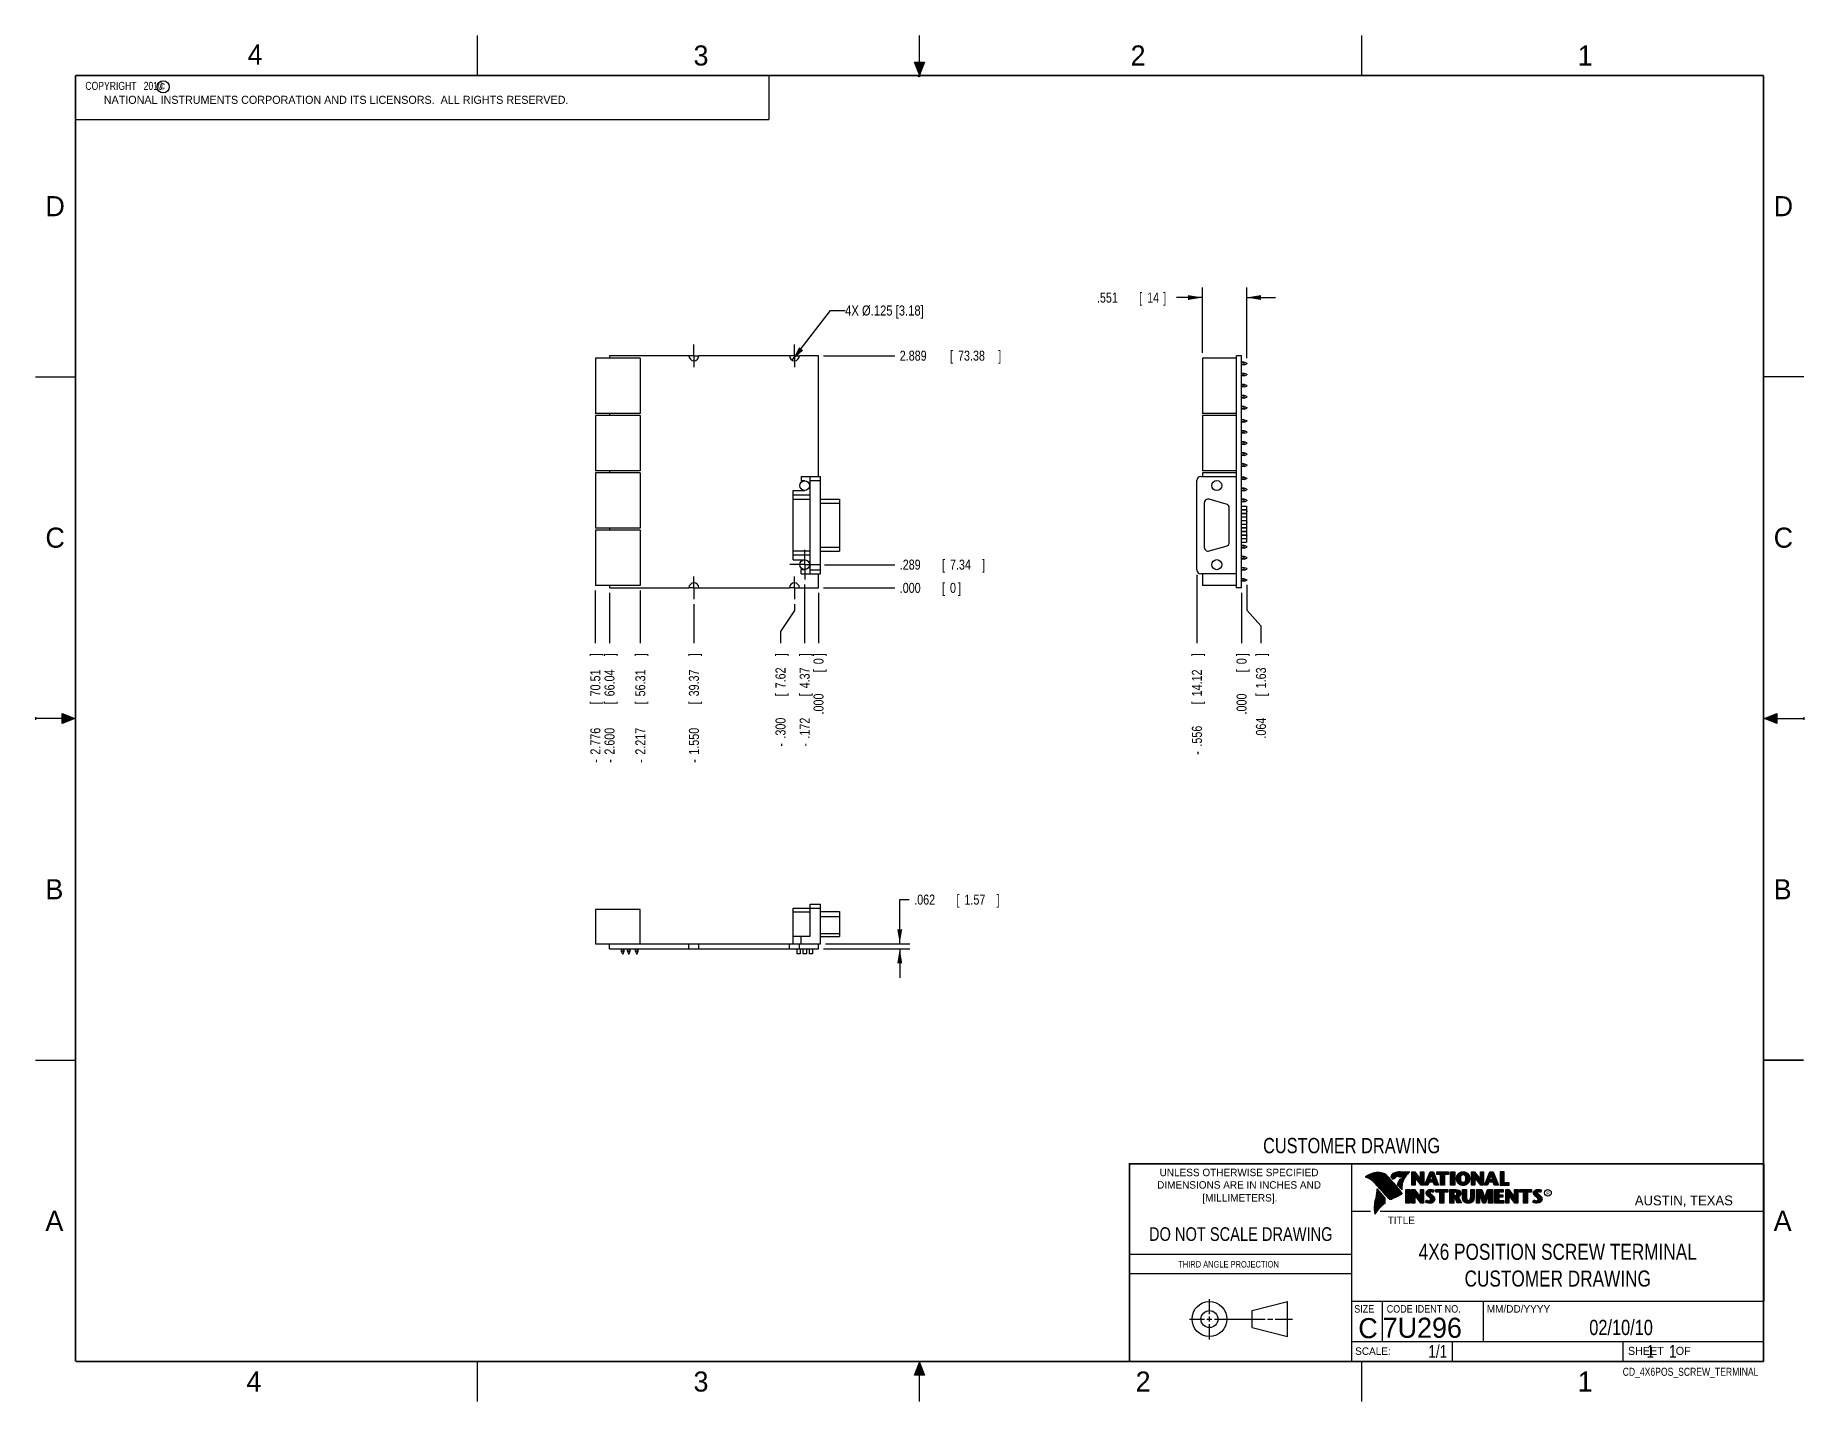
# Model space of a CAD drawing. Header units: inches. Extents: x 0 to 22, y 0 to 17.
import ezdxf
from ezdxf.enums import TextEntityAlignment as Align

# ---------------------------------------------------------------- set-up
doc = ezdxf.new("R2010")
doc.units = ezdxf.units.IN
doc.header["$LTSCALE"] = 1.21
doc.header["$MEASUREMENT"] = 0
doc.linetypes.add('CENTER', pattern=[0.6, 0.375, -0.075, 0.075, -0.075])
doc.layers.get('0').update_dxf_attribs({"linetype": 'CONTINUOUS'})
for name, color, linetype in [('DEFAULT_1', 7, 'CENTER'), ('DETAIL', 7, 'CONTINUOUS'), ('DIMENSIONS', 7, 'CONTINUOUS')]:
    doc.layers.add(name, color=color, linetype=linetype)
doc.styles.get("Standard").update_dxf_attribs({"font": 'txt', "width": 0.8})
doc.dimstyles.new('DIMSTYLE_1', dxfattribs={"dimtxt": 0.125, "dimasz": 0.18, "dimexe": 0.18, "dimexo": 0.0625, "dimgap": 0.09, "dimtad": 0, "dimtih": 1, "dimtoh": 1, "dimdec": 3, "dimzin": 4, "dimdsep": 46, "dimtxsty": 'STANDARD', "dimblk": '_FILLED', "dimblk1": '_FILLED', "dimblk2": '_FILLED', "dimcen": 0.09, "dimadec": 0, "dimazin": 0, "dimtp": 0.001, "dimtm": 0.001, "dimtfac": 1, "dimtdec": 3, "dimtofl": 0, "dimtmove": 0, "dimatfit": 3, "dimldrblk": '_FILLED', "dimfxl": 1, "dimtolj": 1, "dimtzin": 4, "dimarcsym": 0})
doc.dimstyles.new('DIMSTYLE_2', dxfattribs={"dimtxt": 0.125, "dimasz": 0.18, "dimexe": 0.18, "dimexo": 0.0625, "dimgap": 0.09, "dimtad": 0, "dimtih": 1, "dimtoh": 1, "dimdec": 3, "dimzin": 4, "dimdsep": 46, "dimtxsty": 'STANDARD', "dimblk": '_FILLED', "dimblk1": '_FILLED', "dimblk2": '_FILLED', "dimcen": 0.09, "dimadec": 0, "dimazin": 0, "dimtp": 0.001, "dimtm": 0.001, "dimtfac": 1, "dimtdec": 3, "dimtofl": 0, "dimtmove": 0, "dimatfit": 3, "dimldrblk": '_FILLED', "dimfxl": 1, "dimtolj": 1, "dimtzin": 4, "dimarcsym": 0})

msp = doc.modelspace()

# ---------------------------------------------------------------- texts
at = {"color": 2, "linetype": 'CONTINUOUS'}
for s, height, p in [('4', 0.25, (2.64, 16.6369)), ('3', 0.25, (8.1875, 16.625)), ('2', 0.25, (13.625, 16.625)), ('1', 0.25, (19.1875, 16.625)), ('c', 0.1, (1.5463, 16.328)), ('NATIONAL INSTRUMENTS CORPORATION AND ITS LICENSORS.  ALL RIGHTS RESERVED.', 0.1, (0.851, 16.1482)), ('D', 0.25, (0.125, 14.75)), ('D', 0.25, (21.625, 14.75)), ('C', 0.25, (0.125, 10.625)), ('C', 0.25, (21.625, 10.625)), ('B', 0.25, (0.125, 6.25)), ('B', 0.25, (21.625, 6.25)), ('R', 0.0418, (18.7972, 2.5749)), ('AUSTIN, TEXAS', 0.121576, (19.898, 2.4426)), ('A', 0.25, (0.125, 2.125)), ('TITLE', 0.093, (16.8235, 2.21)), ('A', 0.25, (21.625, 2.125)), ('MM/DD/YYYY', 0.093, (18.0565, 1.1072)), ('SCALE:', 0.093, (16.4187, 0.5815)), ('SHEET    OF', 0.1, (19.8121, 0.5815)), ('4', 0.25, (2.625, 0.125)), ('3', 0.25, (8.1875, 0.125)), ('2', 0.25, (13.6875, 0.125)), ('1', 0.25, (19.1875, 0.125))]:
    msp.add_text(s, height=height, dxfattribs=at).set_placement(p)
at = {"color": 7, "linetype": 'CONTINUOUS', "width": 0.8}
for s, height, p in [('CUSTOMER DRAWING', 0.19, (16.3742, 3.0911)), ('DO NOT SCALE DRAWING', 0.17, (14.9953, 1.9998)), ('02/10/10 ', 0.19, (19.755, 0.8281))]:
    msp.add_text(s, height=height, dxfattribs=at).set_placement(p, align=Align.CENTER)
at = {"color": 2, "linetype": 'CONTINUOUS'}
for s, p in [('UNLESS OTHERWISE SPECIFIED', (14.9742, 2.8049)), ('DIMENSIONS ARE IN INCHES AND', (14.9742, 2.6501)), ('[MILLIMETERS].', (14.9844, 2.4899))]:
    msp.add_text(s, height=0.093, dxfattribs=at).set_placement(p, align=Align.CENTER)
for s, height, width, p in [('THIRD ANGLE PROJECTION', 0.08, 0.8, (14.2178, 1.6686)), ('SIZE', 0.093, 0.9, (16.407, 1.1072)), ('CODE IDENT NO.', 0.093, 0.9, (16.8114, 1.1072))]:
    msp.add_text(s, height=height, dxfattribs=dict(at, width=width)).set_placement(p)
at = {"color": 7, "linetype": 'CONTINUOUS'}
msp.add_text('C', height=0.25, dxfattribs=at).set_placement((16.5785, 0.7893), align=Align.CENTER)
msp.add_text('7U296', height=0.25, dxfattribs=at).set_placement((16.7614, 0.7941))
at = {"color": 7, "linetype": 'CONTINUOUS', "width": 0.8}
msp.add_text('1/1', height=0.15625, dxfattribs=at).set_placement((17.5623, 0.5469), align=Align.RIGHT)
at = {"color": 2, "linetype": 'CONTINUOUS', "width": 0.8}
msp.add_text('CD_4X6POS_SCREW_TERMINAL', height=0.1, dxfattribs=at).set_placement((21.4352, 0.3213), align=Align.RIGHT)
at = {"color": 2, "linetype": 'CONTINUOUS', "insert": (0.5624, 16.4219), "char_height": 0.1, "width": 1.44, "attachment_point": 1}
msp.add_mtext('  COPYRIGHT   2010', dxfattribs=at)
at = {"color": 7, "linetype": 'CONTINUOUS'}
for s, insert, char_height, width, attachment_point in [('4X6 POSITION SCREW TERMINAL\\PCUSTOMER DRAWING', (18.9387, 1.9646), 0.2, 4.32, 2), ('     1    1', (19.8125, 0.7031), 0.15625, 1.375, 1)]:
    msp.add_mtext(s, dxfattribs=dict(at, insert=insert, char_height=char_height, width=width, attachment_point=attachment_point))
at = {"layer": 'DETAIL', "color": 2, "linetype": 'CONTINUOUS', "width": 0.835556}
msp.add_text('4X %%c.125 [3.18]', height=0.125, dxfattribs=at).set_placement((10.0734, 13.514))

# ---------------------------------------------------------------- blocks, each defined once
blk = doc.blocks.new('*D0')
at = {"layer": 'DIMENSIONS', "color": 2, "linetype": 'CONTINUOUS'}
for p, q in [((9.442, 9.922), (9.442, 9.844)), ((9.442, 9.844), (9.27, 9.581)), ((9.27, 9.581), (9.27, 9.438))]:
    blk.add_line(p, q, dxfattribs=at)
at = {"layer": 'DIMENSIONS', "color": 2, "linetype": 'CONTINUOUS', "width": 0.8}
for s, p in [(']', (9.332, 9.275)), ('7.62', (9.332, 8.875)), ('[', (9.332, 8.775)), ('.300', (9.332, 8.25)), ('-', (9.332, 8.15))]:
    blk.add_text(s, height=0.125, rotation=90, dxfattribs=at).set_placement(p)
blk = doc.blocks.new('_FILLED')
at = {"color": 0, "linetype": 'BYBLOCK'}
blk.add_solid([(0, 0), (-1, 0.17), (-1, -0.17)], dxfattribs=at)
blk = doc.blocks.new('*D1')
at = {"layer": 'DIMENSIONS', "color": 2, "linetype": 'CONTINUOUS'}
blk.add_line((9.805, 13.014), (10.691, 13.014), dxfattribs=at)
at = {"layer": 'DIMENSIONS', "color": 2, "linetype": 'CONTINUOUS', "width": 0.8}
for s, p in [('2.889', (10.753, 12.952)), ('[', (11.378, 12.952)), ('73.38', (11.478, 12.952)), (']', (11.978, 12.952))]:
    blk.add_text(s, height=0.125, dxfattribs=at).set_placement(p)
blk = doc.blocks.new('*D2')
at = {"layer": 'DIMENSIONS', "color": 2, "linetype": 'CONTINUOUS'}
blk.add_line((9.805, 10.125), (10.691, 10.125), dxfattribs=at)
at = {"layer": 'DIMENSIONS', "color": 2, "linetype": 'CONTINUOUS', "width": 0.8}
for s, p in [('.000', (10.753, 10.063)), ('[', (11.278, 10.063)), ('0', (11.378, 10.063)), (']', (11.478, 10.063))]:
    blk.add_text(s, height=0.125, dxfattribs=at).set_placement(p)
blk = doc.blocks.new('*D3')
at = {"layer": 'DIMENSIONS', "color": 2, "linetype": 'CONTINUOUS'}
blk.add_line((9.742, 10.063), (9.742, 9.438), dxfattribs=at)
at = {"layer": 'DIMENSIONS', "color": 2, "linetype": 'CONTINUOUS', "width": 0.8}
for s, p in [(']', (9.805, 9.275)), ('0', (9.805, 9.175)), ('[', (9.805, 9.075)), ('.000', (9.805, 8.55))]:
    blk.add_text(s, height=0.125, rotation=90, dxfattribs=at).set_placement(p)
blk = doc.blocks.new('*D4')
at = {"layer": 'DIMENSIONS', "color": 2, "linetype": 'CONTINUOUS'}
blk.add_line((8.192, 9.922), (8.192, 9.438), dxfattribs=at)
at = {"layer": 'DIMENSIONS', "color": 2, "linetype": 'CONTINUOUS', "width": 0.8}
for s, p in [(']', (8.255, 9.275)), ('39.37', (8.255, 8.775)), ('[', (8.255, 8.675)), ('1.550', (8.255, 8.05)), ('-', (8.255, 7.95))]:
    blk.add_text(s, height=0.125, rotation=90, dxfattribs=at).set_placement(p)
blk = doc.blocks.new('*D5')
at = {"layer": 'DIMENSIONS', "color": 2, "linetype": 'CONTINUOUS'}
blk.add_line((7.525, 10.092), (7.525, 9.438), dxfattribs=at)
at = {"layer": 'DIMENSIONS', "color": 2, "linetype": 'CONTINUOUS', "width": 0.8}
for s, p in [(']', (7.588, 9.275)), ('56.31', (7.588, 8.775)), ('[', (7.588, 8.675)), ('2.217', (7.588, 8.05)), ('-', (7.588, 7.95))]:
    blk.add_text(s, height=0.125, rotation=90, dxfattribs=at).set_placement(p)
blk = doc.blocks.new('*D6')
at = {"layer": 'DIMENSIONS', "color": 2, "linetype": 'CONTINUOUS'}
blk.add_line((6.966, 10.092), (6.966, 9.438), dxfattribs=at)
at = {"layer": 'DIMENSIONS', "color": 2, "linetype": 'CONTINUOUS', "width": 0.8}
for s, p in [(']', (7.029, 9.275)), ('70.51', (7.029, 8.775)), ('[', (7.029, 8.675)), ('2.776', (7.029, 8.05)), ('-', (7.029, 7.95))]:
    blk.add_text(s, height=0.125, rotation=90, dxfattribs=at).set_placement(p)
blk = doc.blocks.new('*D7')
at = {"layer": 'DIMENSIONS', "color": 2, "linetype": 'CONTINUOUS'}
blk.add_line((14.449, 10.287), (14.449, 9.438), dxfattribs=at)
at = {"layer": 'DIMENSIONS', "color": 2, "linetype": 'CONTINUOUS', "width": 0.8}
for s, p in [(']', (14.512, 9.275)), ('14.12', (14.512, 8.775)), ('[', (14.512, 8.675)), ('.556', (14.512, 8.15)), ('-', (14.512, 8.05))]:
    blk.add_text(s, height=0.125, rotation=90, dxfattribs=at).set_placement(p)
blk = doc.blocks.new('*D8')
at = {"layer": 'DIMENSIONS', "color": 2, "linetype": 'CONTINUOUS'}
blk.add_line((15.005, 10.063), (15.005, 9.438), dxfattribs=at)
at = {"layer": 'DIMENSIONS', "color": 2, "linetype": 'CONTINUOUS', "width": 0.8}
for s, p in [(']', (15.068, 9.275)), ('0', (15.068, 9.175)), ('[', (15.068, 9.075)), ('.000', (15.068, 8.55))]:
    blk.add_text(s, height=0.125, rotation=90, dxfattribs=at).set_placement(p)
blk = doc.blocks.new('*D9')
at = {"layer": 'DIMENSIONS', "color": 2, "linetype": 'CONTINUOUS'}
for p, q in [((15.069, 10.165), (15.069, 9.849)), ((15.069, 9.849), (15.246, 9.651)), ((15.246, 9.651), (15.246, 9.438))]:
    blk.add_line(p, q, dxfattribs=at)
at = {"layer": 'DIMENSIONS', "color": 2, "linetype": 'CONTINUOUS', "width": 0.8}
for s, p in [(']', (15.309, 9.275)), ('1.63', (15.309, 8.875)), ('[', (15.309, 8.775)), ('.064', (15.309, 8.25))]:
    blk.add_text(s, height=0.125, rotation=90, dxfattribs=at).set_placement(p)
blk = doc.blocks.new('*D10')
at = {"layer": 'DIMENSIONS', "color": 2, "linetype": 'CONTINUOUS'}
for p, q in [((14.518, 13.738), (14.194, 13.738)), ((14.518, 13.048), (14.518, 13.863)), ((15.069, 12.983), (15.069, 13.863)), ((15.069, 13.738), (15.429, 13.738))]:
    blk.add_line(p, q, dxfattribs=at)
at = {"layer": 'DIMENSIONS', "color": 2, "linetype": 'CONTINUOUS', "xscale": 0.18, "yscale": 0.18, "zscale": 0.18}
blk.add_blockref('_FILLED', (14.518, 13.738), dxfattribs=at)
at = {"layer": 'DIMENSIONS', "color": 2, "linetype": 'CONTINUOUS', "xscale": 0.18, "yscale": 0.18, "zscale": 0.18, "rotation": 180}
blk.add_blockref('_FILLED', (15.069, 13.738), dxfattribs=at)
at = {"layer": 'DIMENSIONS', "color": 2, "linetype": 'CONTINUOUS', "width": 0.8}
for s, p in [('.551', (13.206, 13.675)), ('[', (13.731, 13.675)), ('14', (13.831, 13.675)), (']', (14.031, 13.675))]:
    blk.add_text(s, height=0.125, dxfattribs=at).set_placement(p)
blk = doc.blocks.new('*D11')
at = {"layer": 'DIMENSIONS', "color": 2, "linetype": 'CONTINUOUS'}
blk.add_line((7.142, 10.063), (7.142, 9.438), dxfattribs=at)
at = {"layer": 'DIMENSIONS', "color": 2, "linetype": 'CONTINUOUS', "width": 0.8}
for s, p in [(']', (7.205, 9.275)), ('66.04', (7.205, 8.775)), ('[', (7.205, 8.675)), ('2.600', (7.205, 8.05)), ('-', (7.205, 7.95))]:
    blk.add_text(s, height=0.125, rotation=90, dxfattribs=at).set_placement(p)
blk = doc.blocks.new('*D12')
at = {"layer": 'DIMENSIONS', "color": 2, "linetype": 'CONTINUOUS'}
for p, q in [((10.753, 5.697), (10.753, 6.247)), ((10.753, 6.247), (10.871, 6.247)), ((9.805, 5.635), (10.878, 5.635)), ((9.83, 5.697), (10.878, 5.697)), ((10.753, 5.635), (10.753, 5.275))]:
    blk.add_line(p, q, dxfattribs=at)
at = {"layer": 'DIMENSIONS', "color": 2, "linetype": 'CONTINUOUS', "xscale": 0.18, "yscale": 0.18, "zscale": 0.18}
for p, rotation in [((10.753, 5.697), 270), ((10.753, 5.635), 90)]:
    blk.add_blockref('_FILLED', p, dxfattribs=dict(at, rotation=rotation))
at = {"layer": 'DIMENSIONS', "color": 2, "linetype": 'CONTINUOUS', "width": 0.8}
for s, p in [('.062', (10.933, 6.184)), ('[', (11.458, 6.184)), ('1.57', (11.558, 6.184)), (']', (11.958, 6.184))]:
    blk.add_text(s, height=0.125, dxfattribs=at).set_placement(p)
blk = doc.blocks.new('*D13')
at = {"layer": 'DIMENSIONS', "color": 2, "linetype": 'CONTINUOUS'}
blk.add_line((9.818, 10.414), (10.691, 10.414), dxfattribs=at)
at = {"layer": 'DIMENSIONS', "color": 2, "linetype": 'CONTINUOUS', "width": 0.8}
for s, p in [('.289', (10.753, 10.352)), ('[', (11.278, 10.352)), ('7.34', (11.378, 10.352)), (']', (11.778, 10.352))]:
    blk.add_text(s, height=0.125, dxfattribs=at).set_placement(p)
blk = doc.blocks.new('*D14')
at = {"layer": 'DIMENSIONS', "color": 2, "linetype": 'CONTINUOUS'}
blk.add_line((9.57, 10.167), (9.57, 9.438), dxfattribs=at)
at = {"layer": 'DIMENSIONS', "color": 2, "linetype": 'CONTINUOUS', "width": 0.8}
for s, p in [(']', (9.633, 9.275)), ('4.37', (9.633, 8.875)), ('[', (9.633, 8.775)), ('.172', (9.633, 8.25)), ('-', (9.633, 8.15))]:
    blk.add_text(s, height=0.125, rotation=90, dxfattribs=at).set_placement(p)

# ---------------------------------------------------------------- dimensions: what is measured, and where the dimension line sits
at = {"layer": 'DIMENSIONS', "color": 2, "linetype": 'CONTINUOUS'}
dim = msp.add_linear_dim(base=(15.0694, 13.7376), p1=(14.5182, 13.0477), p2=(15.0694, 12.9828), dimstyle='DIMSTYLE_2', dxfattribs=at)
dim.commit()
dim.dimension.update_dxf_attribs({"geometry": '*D10', "text_midpoint": (13.669, 13.7376), "dimtype": 160})
for feature_location, offset, dtype, origin, picture, middle in [((9.8049, 13.0142), (0.886, 0), 0, (9.7424, 10.1252), '*D1', (11.4159, 13.0142)), ((9.8179, 10.4142), (0.873, 0), 0, (9.7554, 10.1252), '*D13', (11.3159, 10.4142)), ((9.7423962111, 10.06274961), (0, -0.625), 1, (9.7423962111, 10.12524961), '*D3', (9.7423962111, 8.96274961)), ((9.8048962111, 10.12524961), (0.886, 0), 0, (9.7423962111, 10.12524961), '*D2', (11.1658962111, 10.12524961)), ((15.0054022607, 10.06274961), (0, -0.625), 1, (15.0054022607, 10.12524961), '*D8', (15.0054022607, 8.96274961)), ((15.0693865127, 10.1646078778), (0.1768423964, -0.7268582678), 0, (15.0054022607, 10.2271078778), '*D9', (15.2462289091, 8.81274961))]:
    dim = msp.add_ordinate_dim(feature_location=feature_location, offset=offset, dtype=dtype, origin=origin, dimstyle='DIMSTYLE_1', dxfattribs=at)
    dim.commit()
    dim.dimension.update_dxf_attribs({"geometry": picture, "text_midpoint": middle})
for feature_location, offset, dtype, origin, picture, middle in [((6.9664, 10.0918), (0, -0.654), 1, (9.7424, 10.1543), '*D6', (6.9664, 8.6627)), ((7.1424, 10.0627), (0, -0.625), 1, (9.7424, 10.1252), '*D11', (7.1424, 8.6627)), ((7.5255, 10.0918), (0, -0.654), 1, (9.7424, 10.1543), '*D5', (7.5255, 8.6627)), ((9.4424, 9.9221), (-0.1724, -0.4844), 0, (9.7424, 10.1252), '*D0', (9.27, 8.7627)), ((9.5704, 10.1667), (0, -0.729), 1, (9.7424, 10.2292), '*D14', (9.5704, 8.7627)), ((14.4494, 10.2872), (0, -0.8495), 1, (15.0054, 10.1252), '*D7', (14.4494, 8.7127)), ((8.1924, 9.9221), (0, -0.4844), 1, (9.7424, 9.9846), '*D4', (8.1924, 8.6627))]:
    dim = msp.add_ordinate_dim(feature_location=feature_location, offset=offset, dtype=dtype, origin=origin, text='-<>', dimstyle='DIMSTYLE_1', dxfattribs=at)
    dim.commit()
    dim.dimension.update_dxf_attribs({"geometry": picture, "text_midpoint": middle})
dim = msp.add_linear_dim(base=(10.7534, 5.6966), p1=(9.8049, 5.6346), p2=(9.8299, 5.6966), angle=90, dimstyle='DIMSTYLE_2', dxfattribs=at)
dim.commit()
dim.dimension.update_dxf_attribs({"geometry": '*D12', "text_midpoint": (11.4959, 6.2466), "dimtype": 160})

# ---------------------------------------------------------------- hatches: boundary and pattern name
at = {"linetype": 'CONTINUOUS'}
for points in [[(11, 16.51), (10.9375, 16.6663), (11.0625, 16.6663)], [(0.3337, 8.5625), (0.49, 8.5), (0.3337, 8.4375)], [(21.6663, 8.5625), (21.6663, 8.4375), (21.51, 8.5)], [(10.9375, 0.3287), (11, 0.485), (11.0625, 0.3287)]]:
    msp.add_hatch(color=2, dxfattribs=at).paths.add_polyline_path(points)

# ---------------------------------------------------------------- linework, layer by layer
at = {"color": 2, "linetype": 'CONTINUOUS'}
for p, q in [((5.5, 16.5), (5.5, 17)), ((11, 16.485), (11, 17)), ((16.5, 16.5), (16.5, 17)), ((11, 16.51), (10.9375, 16.6663)), ((10.9375, 16.6663), (11.0625, 16.6663)), ((11.015, 16.515), (10.985, 16.485)), ((10.985, 16.485), (11, 16.515)), ((11.0625, 16.6663), (11, 16.51)), ((11, 16.485), (11.015, 16.515)), ((0.4999, 16.5), (9.1249, 16.5)), ((0.4999, 16.5), (0.4999, 15.9531)), ((9.1249, 16.5), (9.1249, 15.9531)), ((0.4999, 15.9531), (9.1249, 15.9531)), ((0, 12.75), (0.5, 12.75)), ((22, 12.75), (21.5, 12.75)), ((0, 8.515), (0, 8.485)), ((0.49, 8.5), (0, 8.5)), ((0.3337, 8.4375), (0.3337, 8.5625)), ((0.3337, 8.5625), (0.49, 8.5)), ((0.49, 8.5), (0.3337, 8.4375)), ((21.51, 8.5), (21.6663, 8.5625)), ((21.51, 8.5), (22, 8.5)), ((21.6663, 8.4375), (21.51, 8.5)), ((21.6663, 8.5625), (21.6663, 8.4375)), ((22, 8.515), (22, 8.485)), ((0, 4.25), (0.5, 4.25)), ((16.3737, 2.9596), (21.5037, 2.9596)), ((16.3737, 2.9596), (16.3737, 1.2496)), ((16.375, 2.96), (21.5, 2.96)), ((21.5037, 2.9596), (21.5037, 1.2496)), ((16.5578, 2.796), (16.5578, 2.7989)), ((16.5646, 2.7936), (16.5646, 2.8033)), ((16.5714, 2.7909), (16.5714, 2.8075)), ((16.5782, 2.788), (16.5782, 2.8116)), ((16.5851, 2.7849), (16.5851, 2.8154)), ((16.5919, 2.7815), (16.5919, 2.819)), ((16.5987, 2.7778), (16.5987, 2.8221)), ((16.6055, 2.7738), (16.6055, 2.8249)), ((16.6124, 2.7696), (16.6124, 2.8276)), ((16.6192, 2.765), (16.6192, 2.8301)), ((16.626, 2.7601), (16.626, 2.8325)), ((16.6329, 2.7549), (16.6329, 2.8347)), ((16.6397, 2.7492), (16.6397, 2.8367)), ((16.6465, 2.7431), (16.6465, 2.8386)), ((16.6533, 2.7366), (16.6533, 2.8403)), ((16.6602, 2.7295), (16.6602, 2.8419)), ((16.667, 2.7221), (16.667, 2.8435)), ((16.6738, 2.7146), (16.6738, 2.8449)), ((16.6806, 2.707), (16.6806, 2.8459)), ((16.6875, 2.6995), (16.6875, 2.8467)), ((16.7939, 2.533), (16.6919, 2.6489)), ((16.6943, 2.6918), (16.6943, 2.8472)), ((16.7011, 2.6841), (16.7011, 2.8474)), ((16.708, 2.6764), (16.708, 2.8474)), ((16.7148, 2.6685), (16.7148, 2.847)), ((16.7216, 2.6607), (16.7216, 2.8465)), ((16.7284, 2.6527), (16.7284, 2.8456)), ((16.7353, 2.6447), (16.7353, 2.8445)), ((16.7421, 2.6366), (16.7421, 2.8431)), ((16.7489, 2.6285), (16.7489, 2.8417)), ((16.7557, 2.6204), (16.7557, 2.84)), ((16.7626, 2.6125), (16.7626, 2.8378)), ((16.7694, 2.6046), (16.7694, 2.8352)), ((16.7762, 2.5968), (16.7762, 2.8321)), ((16.7831, 2.5891), (16.7831, 2.8284)), ((16.7899, 2.5815), (16.7899, 2.8242)), ((16.7967, 2.5739), (16.7967, 2.8193)), ((16.8035, 2.5665), (16.8035, 2.8136)), ((16.8104, 2.5591), (16.8104, 2.807)), ((16.8172, 2.5519), (16.8172, 2.7996)), ((16.824, 2.5447), (16.824, 2.7924)), ((16.8308, 2.5375), (16.8308, 2.7853)), ((16.8377, 2.5314), (16.8377, 2.7781)), ((16.8445, 2.5262), (16.8445, 2.7709)), ((16.8513, 2.523), (16.8513, 2.7637)), ((16.8581, 2.5224), (16.8581, 2.7565)), ((16.8864, 2.7664), (16.8632, 2.7937)), ((16.865, 2.5241), (16.865, 2.7493)), ((16.8877, 2.7723), (16.8682, 2.7952)), ((16.8718, 2.791), (16.8718, 2.8085)), ((16.8718, 2.527), (16.8718, 2.7421)), ((16.8786, 2.783), (16.8786, 2.8206)), ((16.8786, 2.5298), (16.8786, 2.7348)), ((16.8855, 2.7749), (16.8855, 2.8281)), ((16.8855, 2.5327), (16.8855, 2.727)), ((16.8923, 2.7747), (16.8923, 2.8335)), ((16.8923, 2.5356), (16.8923, 2.7187)), ((16.8991, 2.7788), (16.8991, 2.8375)), ((16.8991, 2.5385), (16.8991, 2.7104)), ((16.9059, 2.7837), (16.9059, 2.8408)), ((16.9059, 2.5415), (16.9059, 2.7022)), ((16.9128, 2.7896), (16.9128, 2.8436)), ((16.9128, 2.5446), (16.9128, 2.6939)), ((16.9196, 2.7966), (16.9196, 2.8459)), ((16.9196, 2.5477), (16.9196, 2.6856)), ((16.9264, 2.8018), (16.9264, 2.8477)), ((16.9264, 2.5508), (16.9264, 2.6774)), ((16.9332, 2.8053), (16.9332, 2.849)), ((16.9332, 2.554), (16.9332, 2.6691)), ((16.9401, 2.8077), (16.9401, 2.8499)), ((16.9401, 2.5573), (16.9401, 2.6608)), ((16.9616, 2.6797), (16.9434, 2.7005)), ((16.9469, 2.8082), (16.9469, 2.8509)), ((16.9469, 2.5606), (16.9469, 2.6526)), ((16.9653, 2.6828), (16.9492, 2.7013)), ((16.9537, 2.8069), (16.9537, 2.8518)), ((16.9537, 2.696), (16.9537, 2.7109)), ((16.9537, 2.5639), (16.9537, 2.6443)), ((16.9606, 2.8048), (16.9606, 2.8525)), ((16.9606, 2.6882), (16.9606, 2.7266)), ((16.9674, 2.8034), (16.9674, 2.8531)), ((16.9674, 2.6802), (16.9674, 2.7444)), ((16.9742, 2.8027), (16.9742, 2.8536)), ((16.9742, 2.672), (16.9742, 2.7568)), ((16.981, 2.8023), (16.981, 2.854)), ((16.981, 2.664), (16.981, 2.7634)), ((16.9838, 2.8589), (17.0997, 2.8607)), ((16.9839, 2.8541), (17.087, 2.8557)), ((16.9879, 2.802), (16.9879, 2.8542)), ((16.9879, 2.6563), (16.9879, 2.7665)), ((16.999, 2.637), (16.9946, 2.6418)), ((16.9947, 2.8019), (16.9947, 2.8543)), ((16.9947, 2.6748), (16.9947, 2.7683)), ((17.0015, 2.8005), (17.0015, 2.8544)), ((17.0015, 2.7195), (17.0015, 2.7694)), ((17.0083, 2.7963), (17.0083, 2.8545)), ((17.0083, 2.7388), (17.0083, 2.7698)), ((17.0152, 2.755), (17.0152, 2.8546)), ((17.022, 2.7691), (17.022, 2.8547)), ((17.0288, 2.7817), (17.0288, 2.8548)), ((17.0357, 2.7931), (17.0357, 2.8549)), ((17.0425, 2.8035), (17.0425, 2.855)), ((17.0493, 2.8131), (17.0493, 2.8551)), ((17.0561, 2.822), (17.0561, 2.8552)), ((17.063, 2.8303), (17.063, 2.8553)), ((17.0698, 2.8381), (17.0698, 2.8554)), ((17.0766, 2.8454), (17.0766, 2.8555)), ((17.1243, 2.8592), (17.1609, 2.8592)), ((17.1243, 2.6915), (17.1243, 2.8592)), ((17.1637, 2.6915), (17.1243, 2.6915)), ((17.1291, 2.8543), (17.1585, 2.8543)), ((17.1291, 2.6963), (17.1291, 2.8543)), ((17.1589, 2.6963), (17.1291, 2.6963)), ((17.1381, 2.6963), (17.1381, 2.8543)), ((17.1447, 2.6963), (17.1447, 2.8543)), ((17.1514, 2.6963), (17.1514, 2.8543)), ((17.1589, 2.8042), (17.1581, 2.8543)), ((17.1585, 2.8543), (17.2383, 2.7492)), ((17.2418, 2.6963), (17.1589, 2.8042)), ((17.1589, 2.8042), (17.1589, 2.6963)), ((17.1609, 2.8592), (17.2334, 2.7636)), ((17.2395, 2.6915), (17.1637, 2.7899)), ((17.1637, 2.7899), (17.1637, 2.6915)), ((17.1648, 2.7965), (17.1648, 2.8461)), ((17.1714, 2.7879), (17.1714, 2.8373)), ((17.1781, 2.7792), (17.1781, 2.8285)), ((17.1848, 2.7705), (17.1848, 2.8197)), ((17.1915, 2.7618), (17.1915, 2.8109)), ((17.1981, 2.7531), (17.1981, 2.8021)), ((17.2048, 2.7445), (17.2048, 2.7933)), ((17.2115, 2.7358), (17.2115, 2.7845)), ((17.2182, 2.7271), (17.2182, 2.7757)), ((17.2248, 2.7184), (17.2248, 2.7669)), ((17.2315, 2.7098), (17.2315, 2.7581)), ((17.2334, 2.8592), (17.2732, 2.8592)), ((17.2334, 2.7636), (17.2334, 2.8592)), ((17.2382, 2.7011), (17.2383, 2.7492)), ((17.2383, 2.8543), (17.2684, 2.8543)), ((17.2383, 2.7492), (17.2383, 2.8543)), ((17.2732, 2.6915), (17.2395, 2.6915)), ((17.2684, 2.6963), (17.2418, 2.6963)), ((17.2449, 2.6963), (17.2449, 2.8543)), ((17.2515, 2.6963), (17.2515, 2.8543)), ((17.2582, 2.6963), (17.2582, 2.8543)), ((17.2649, 2.6963), (17.2649, 2.8543)), ((17.2684, 2.8543), (17.2684, 2.6963)), ((17.2732, 2.8592), (17.2732, 2.6915)), ((17.2831, 2.6915), (17.3516, 2.8591)), ((17.3228, 2.6915), (17.2831, 2.6915)), ((17.2903, 2.6964), (17.3548, 2.8542)), ((17.3195, 2.6964), (17.2903, 2.6964)), ((17.2983, 2.6964), (17.2983, 2.7158)), ((17.3049, 2.6964), (17.3049, 2.7322)), ((17.3116, 2.6964), (17.3116, 2.7485)), ((17.3183, 2.6964), (17.3183, 2.7648)), ((17.3356, 2.7364), (17.3195, 2.6964)), ((17.3388, 2.7316), (17.3228, 2.6915)), ((17.325, 2.7101), (17.325, 2.7812)), ((17.3316, 2.7267), (17.3316, 2.7975)), ((17.394, 2.7364), (17.3356, 2.7364)), ((17.3383, 2.7364), (17.3383, 2.8138)), ((17.3905, 2.7316), (17.3388, 2.7316)), ((17.3409, 2.7533), (17.3624, 2.8228)), ((17.389, 2.7533), (17.3409, 2.7533)), ((17.345, 2.7666), (17.345, 2.8302)), ((17.345, 2.7364), (17.345, 2.7533)), ((17.3475, 2.7581), (17.3659, 2.8179)), ((17.3827, 2.7581), (17.3475, 2.7581)), ((17.3516, 2.8591), (17.3938, 2.8591)), ((17.3517, 2.7882), (17.3517, 2.8465)), ((17.3517, 2.7364), (17.3517, 2.7533)), ((17.3548, 2.8542), (17.3905, 2.8542)), ((17.3583, 2.8098), (17.3583, 2.8542)), ((17.3583, 2.7364), (17.3583, 2.7533)), ((17.3624, 2.8228), (17.3701, 2.8228)), ((17.365, 2.8228), (17.365, 2.8542)), ((17.365, 2.7364), (17.365, 2.7533)), ((17.3659, 2.8179), (17.3664, 2.8179)), ((17.3664, 2.8179), (17.3827, 2.7581)), ((17.3701, 2.8228), (17.389, 2.7533)), ((17.3717, 2.817), (17.3717, 2.8542)), ((17.3717, 2.7364), (17.3717, 2.7533)), ((17.3784, 2.7925), (17.3784, 2.8542)), ((17.3784, 2.7364), (17.3784, 2.7533)), ((17.385, 2.7679), (17.385, 2.8542)), ((17.385, 2.7364), (17.385, 2.7533)), ((17.3905, 2.8542), (17.4504, 2.6964)), ((17.4039, 2.6915), (17.3905, 2.7316)), ((17.3917, 2.7364), (17.3917, 2.851)), ((17.3938, 2.8591), (17.4574, 2.6915)), ((17.4074, 2.6964), (17.394, 2.7364)), ((17.3984, 2.7232), (17.3984, 2.8334)), ((17.4574, 2.6915), (17.4039, 2.6915)), ((17.4051, 2.7034), (17.4051, 2.8158)), ((17.4504, 2.6964), (17.4074, 2.6964)), ((17.4118, 2.6964), (17.4118, 2.7982)), ((17.4184, 2.6964), (17.4184, 2.7806)), ((17.4251, 2.6964), (17.4251, 2.763)), ((17.4318, 2.6964), (17.4318, 2.7455)), ((17.4327, 2.8591), (17.5802, 2.8591)), ((17.4327, 2.8278), (17.4327, 2.8591)), ((17.481, 2.8278), (17.4327, 2.8278)), ((17.4375, 2.8542), (17.5753, 2.8542)), ((17.4375, 2.8327), (17.4375, 2.8542)), ((17.4859, 2.8327), (17.4375, 2.8327)), ((17.4385, 2.6964), (17.4385, 2.7279)), ((17.4451, 2.8327), (17.4451, 2.8542)), ((17.4451, 2.6964), (17.4451, 2.7103)), ((17.4518, 2.8327), (17.4518, 2.8542)), ((17.4585, 2.8327), (17.4585, 2.8542)), ((17.4652, 2.8327), (17.4652, 2.8542)), ((17.4718, 2.8327), (17.4718, 2.8542)), ((17.4785, 2.8327), (17.4785, 2.8542)), ((17.481, 2.6915), (17.481, 2.8278)), ((17.5318, 2.6915), (17.481, 2.6915)), ((17.4859, 2.8327), (17.4852, 2.8542)), ((17.4859, 2.6964), (17.4859, 2.8327)), ((17.5269, 2.6964), (17.4859, 2.6964)), ((17.4919, 2.6964), (17.4919, 2.8542)), ((17.4985, 2.6964), (17.4985, 2.8542)), ((17.5052, 2.6964), (17.5052, 2.8542)), ((17.5119, 2.6964), (17.5119, 2.8542)), ((17.5186, 2.6964), (17.5186, 2.8542)), ((17.5269, 2.8327), (17.5252, 2.8542)), ((17.5753, 2.8327), (17.5269, 2.8327)), ((17.5269, 2.8327), (17.5269, 2.6964)), ((17.5802, 2.8278), (17.5318, 2.8278)), ((17.5318, 2.8278), (17.5318, 2.6915)), ((17.5319, 2.8327), (17.5319, 2.8542)), ((17.5386, 2.8327), (17.5386, 2.8542)), ((17.5453, 2.8327), (17.5453, 2.8542)), ((17.5519, 2.8327), (17.5519, 2.8542)), ((17.5586, 2.8327), (17.5586, 2.8542)), ((17.5653, 2.8327), (17.5653, 2.8542)), ((17.572, 2.8327), (17.572, 2.8542)), ((17.5753, 2.8542), (17.5753, 2.8327)), ((17.5802, 2.8591), (17.5802, 2.8278)), ((17.6059, 2.8591), (17.6565, 2.8591)), ((17.6059, 2.6915), (17.6059, 2.8591)), ((17.6565, 2.6915), (17.6059, 2.6915)), ((17.6108, 2.8542), (17.6516, 2.8542)), ((17.6108, 2.6964), (17.6108, 2.8542)), ((17.6516, 2.6964), (17.6108, 2.6964)), ((17.6187, 2.6964), (17.6187, 2.8542)), ((17.6254, 2.6964), (17.6254, 2.8542)), ((17.632, 2.6964), (17.632, 2.8542)), ((17.6387, 2.6964), (17.6387, 2.8542)), ((17.6454, 2.6964), (17.6454, 2.8542)), ((17.6516, 2.8542), (17.6516, 2.6964)), ((17.6565, 2.8591), (17.6565, 2.6915)), ((17.6849, 2.7803), (17.6851, 2.7836)), ((17.6849, 2.7769), (17.6849, 2.7803)), ((17.6849, 2.7735), (17.6849, 2.7769)), ((17.6851, 2.7701), (17.6849, 2.7735)), ((17.6851, 2.7836), (17.6853, 2.7869)), ((17.6854, 2.7668), (17.6851, 2.7701)), ((17.6853, 2.7869), (17.6857, 2.7901)), ((17.6859, 2.7634), (17.6854, 2.7668)), ((17.6857, 2.7901), (17.6862, 2.7933)), ((17.6864, 2.76), (17.6859, 2.7634)), ((17.6862, 2.7933), (17.6868, 2.7964)), ((17.687, 2.7567), (17.6864, 2.76)), ((17.6868, 2.7964), (17.6876, 2.7995)), ((17.6878, 2.7535), (17.687, 2.7567)), ((17.6876, 2.7995), (17.6884, 2.8024)), ((17.6886, 2.7503), (17.6878, 2.7535)), ((17.6884, 2.8024), (17.6893, 2.8053)), ((17.6895, 2.7471), (17.6886, 2.7503)), ((17.6893, 2.8053), (17.6904, 2.8081)), ((17.6905, 2.7441), (17.6895, 2.7471)), ((17.6904, 2.8081), (17.6915, 2.8108)), ((17.6905, 2.7441), (17.6904, 2.8081)), ((17.6917, 2.7411), (17.6905, 2.7441)), ((17.6915, 2.8108), (17.6928, 2.8135)), ((17.6929, 2.7383), (17.6917, 2.7411)), ((17.6928, 2.8135), (17.6942, 2.8161)), ((17.6942, 2.7355), (17.6929, 2.7383)), ((17.6942, 2.8161), (17.6957, 2.8186)), ((17.6956, 2.7327), (17.6942, 2.7355)), ((17.6971, 2.7301), (17.6956, 2.7327)), ((17.6957, 2.8186), (17.6973, 2.8211)), ((17.6971, 2.7301), (17.6973, 2.8211)), ((17.6987, 2.7275), (17.6971, 2.7301)), ((17.6973, 2.8211), (17.699, 2.8236)), ((17.7003, 2.725), (17.6987, 2.7275)), ((17.699, 2.8236), (17.7008, 2.826)), ((17.7021, 2.7226), (17.7003, 2.725)), ((17.7008, 2.826), (17.7028, 2.8284)), ((17.704, 2.7203), (17.7021, 2.7226)), ((17.7028, 2.8284), (17.7048, 2.8307)), ((17.704, 2.7203), (17.7048, 2.8307)), ((17.706, 2.7181), (17.704, 2.7203)), ((17.7048, 2.8307), (17.707, 2.833)), ((17.708, 2.7159), (17.706, 2.7181)), ((17.707, 2.833), (17.7092, 2.8351)), ((17.7102, 2.7138), (17.708, 2.7159)), ((17.7092, 2.8351), (17.7114, 2.8372)), ((17.7102, 2.7138), (17.7114, 2.8372)), ((17.7124, 2.7119), (17.7102, 2.7138)), ((17.7114, 2.8372), (17.7138, 2.8392)), ((17.7147, 2.71), (17.7124, 2.7119)), ((17.7138, 2.8392), (17.7162, 2.841)), ((17.717, 2.7082), (17.7147, 2.71)), ((17.7162, 2.841), (17.7186, 2.8427)), ((17.717, 2.7082), (17.7186, 2.8427)), ((17.7195, 2.7066), (17.717, 2.7082)), ((17.7186, 2.8427), (17.721, 2.8444)), ((17.722, 2.705), (17.7195, 2.7066)), ((17.721, 2.8444), (17.7235, 2.8459)), ((17.7246, 2.7036), (17.722, 2.705)), ((17.7235, 2.8459), (17.7261, 2.8472)), ((17.7246, 2.7036), (17.7235, 2.8459)), ((17.7273, 2.7022), (17.7246, 2.7036)), ((17.7261, 2.8472), (17.7287, 2.8485)), ((17.7267, 2.7789), (17.7268, 2.7812)), ((17.7267, 2.7766), (17.7267, 2.7789)), ((17.7267, 2.7743), (17.7267, 2.7766)), ((17.7268, 2.772), (17.7267, 2.7743)), ((17.7268, 2.7812), (17.7269, 2.7835)), ((17.7269, 2.7696), (17.7268, 2.772)), ((17.7269, 2.7835), (17.727, 2.7857)), ((17.727, 2.7673), (17.7269, 2.7696)), ((17.727, 2.7857), (17.7272, 2.7879)), ((17.7272, 2.765), (17.727, 2.7673)), ((17.7272, 2.7879), (17.7274, 2.79)), ((17.7274, 2.7628), (17.7272, 2.765)), ((17.7301, 2.701), (17.7273, 2.7022)), ((17.7274, 2.79), (17.7276, 2.7921)), ((17.7277, 2.7606), (17.7274, 2.7628)), ((17.7276, 2.7921), (17.7279, 2.7941)), ((17.728, 2.7584), (17.7277, 2.7606)), ((17.7279, 2.7941), (17.7282, 2.7961)), ((17.7283, 2.7563), (17.728, 2.7584)), ((17.7282, 2.7961), (17.7286, 2.798)), ((17.7287, 2.7543), (17.7283, 2.7563)), ((17.7286, 2.798), (17.729, 2.7998)), ((17.7287, 2.8485), (17.7314, 2.8497)), ((17.7291, 2.7523), (17.7287, 2.7543)), ((17.729, 2.7998), (17.7294, 2.8016)), ((17.7295, 2.7503), (17.7291, 2.7523)), ((17.7294, 2.8016), (17.7299, 2.8034)), ((17.73, 2.7485), (17.7295, 2.7503)), ((17.7299, 2.8034), (17.7304, 2.8051)), ((17.7306, 2.7466), (17.73, 2.7485)), ((17.7301, 2.701), (17.7305, 2.7469)), ((17.733, 2.6999), (17.7301, 2.701)), ((17.7304, 2.8051), (17.7309, 2.8068)), ((17.7311, 2.7449), (17.7306, 2.7466)), ((17.7309, 2.8068), (17.7316, 2.8085)), ((17.731, 2.807), (17.7314, 2.8497)), ((17.7318, 2.7431), (17.7311, 2.7449)), ((17.7314, 2.8497), (17.7342, 2.8508)), ((17.7316, 2.8085), (17.7322, 2.8101)), ((17.7324, 2.7414), (17.7318, 2.7431)), ((17.7322, 2.8101), (17.7329, 2.8117)), ((17.7331, 2.7398), (17.7324, 2.7414)), ((17.7329, 2.8117), (17.7337, 2.8133)), ((17.736, 2.6989), (17.733, 2.6999)), ((17.7339, 2.7382), (17.7331, 2.7398)), ((17.7337, 2.8133), (17.7345, 2.8149)), ((17.7347, 2.7366), (17.7339, 2.7382)), ((17.7342, 2.8508), (17.737, 2.8517)), ((17.7345, 2.8149), (17.7354, 2.8164)), ((17.7355, 2.7351), (17.7347, 2.7366)), ((17.7354, 2.8164), (17.7364, 2.8178)), ((17.7365, 2.7337), (17.7355, 2.7351)), ((17.7391, 2.698), (17.736, 2.6989)), ((17.7364, 2.8178), (17.7374, 2.8192)), ((17.7374, 2.7323), (17.7365, 2.7337)), ((17.737, 2.8517), (17.7399, 2.8526)), ((17.7374, 2.8193), (17.737, 2.8517)), ((17.7374, 2.8192), (17.7384, 2.8206)), ((17.7385, 2.7309), (17.7374, 2.7323)), ((17.7384, 2.8206), (17.7395, 2.8218)), ((17.7388, 2.698), (17.7384, 2.7309)), ((17.7396, 2.7296), (17.7385, 2.7309)), ((17.7423, 2.6972), (17.7391, 2.698)), ((17.7395, 2.8218), (17.7407, 2.823)), ((17.7408, 2.7283), (17.7396, 2.7296)), ((17.7399, 2.8526), (17.7429, 2.8534)), ((17.7407, 2.823), (17.742, 2.8241)), ((17.742, 2.7272), (17.7408, 2.7283)), ((17.742, 2.8241), (17.7432, 2.8252)), ((17.7433, 2.7261), (17.742, 2.7272)), ((17.7456, 2.6966), (17.7423, 2.6972)), ((17.7429, 2.8534), (17.7459, 2.8541)), ((17.7432, 2.8252), (17.7446, 2.8261)), ((17.7446, 2.725), (17.7433, 2.7261)), ((17.7446, 2.8261), (17.746, 2.827)), ((17.746, 2.7241), (17.7446, 2.725)), ((17.7455, 2.8267), (17.7455, 2.854)), ((17.7455, 2.6966), (17.7455, 2.7244)), ((17.7489, 2.696), (17.7456, 2.6966)), ((17.7459, 2.8541), (17.749, 2.8546)), ((17.746, 2.827), (17.7474, 2.8278)), ((17.7475, 2.7232), (17.746, 2.7241)), ((17.7474, 2.8278), (17.7488, 2.8285)), ((17.749, 2.7224), (17.7475, 2.7232)), ((17.7488, 2.8285), (17.7503, 2.8291)), ((17.7523, 2.6956), (17.7489, 2.696)), ((17.749, 2.8546), (17.7522, 2.8551)), ((17.7506, 2.7217), (17.749, 2.7224)), ((17.7503, 2.8291), (17.7519, 2.8297)), ((17.7522, 2.7212), (17.7506, 2.7217)), ((17.7519, 2.8297), (17.7535, 2.8301)), ((17.7522, 2.8551), (17.7553, 2.8554)), ((17.7522, 2.8298), (17.7522, 2.8551)), ((17.7538, 2.7207), (17.7522, 2.7212)), ((17.7522, 2.6956), (17.7522, 2.7212)), ((17.7557, 2.6953), (17.7523, 2.6956)), ((17.7535, 2.8301), (17.7551, 2.8305)), ((17.7555, 2.7203), (17.7538, 2.7207)), ((17.7551, 2.8305), (17.7567, 2.8308)), ((17.7553, 2.8554), (17.7585, 2.8556)), ((17.7572, 2.72), (17.7555, 2.7203)), ((17.7591, 2.6952), (17.7557, 2.6953)), ((17.7567, 2.8308), (17.7584, 2.8311)), ((17.7589, 2.7198), (17.7572, 2.72)), ((17.7584, 2.8311), (17.7601, 2.8312)), ((17.7585, 2.8556), (17.7616, 2.8557)), ((17.7589, 2.8311), (17.7589, 2.8556)), ((17.7606, 2.7197), (17.7589, 2.7198)), ((17.7589, 2.6952), (17.7589, 2.7198)), ((17.7625, 2.6951), (17.7591, 2.6952)), ((17.7601, 2.8312), (17.7618, 2.8312)), ((17.7624, 2.7198), (17.7606, 2.7197)), ((17.7616, 2.8557), (17.7648, 2.8556)), ((17.7618, 2.8312), (17.7636, 2.8311)), ((17.7641, 2.7199), (17.7624, 2.7198)), ((17.7659, 2.6952), (17.7625, 2.6951)), ((17.7636, 2.8311), (17.7653, 2.831)), ((17.7658, 2.7201), (17.7641, 2.7199)), ((17.7648, 2.8556), (17.768, 2.8555)), ((17.7653, 2.831), (17.767, 2.8307)), ((17.7655, 2.6952), (17.7659, 2.7201)), ((17.7675, 2.7204), (17.7658, 2.7201)), ((17.7692, 2.6953), (17.7659, 2.6952)), ((17.767, 2.8307), (17.7686, 2.8304)), ((17.7692, 2.7208), (17.7675, 2.7204)), ((17.7676, 2.8306), (17.768, 2.8555)), ((17.768, 2.8555), (17.7711, 2.8552)), ((17.7686, 2.8304), (17.7703, 2.83)), ((17.7709, 2.7213), (17.7692, 2.7208)), ((17.7724, 2.6956), (17.7692, 2.6953)), ((17.7703, 2.83), (17.7719, 2.8295)), ((17.7725, 2.7218), (17.7709, 2.7213)), ((17.7711, 2.8552), (17.7742, 2.8548)), ((17.7719, 2.8295), (17.7734, 2.8289)), ((17.7722, 2.6956), (17.7725, 2.7218)), ((17.7756, 2.6961), (17.7724, 2.6956)), ((17.7741, 2.7224), (17.7725, 2.7218)), ((17.7734, 2.8289), (17.775, 2.8283)), ((17.7739, 2.8287), (17.7742, 2.8548)), ((17.7756, 2.7231), (17.7741, 2.7224)), ((17.7742, 2.8548), (17.7773, 2.8542)), ((17.775, 2.8283), (17.7764, 2.8276)), ((17.7771, 2.7238), (17.7756, 2.7231)), ((17.7788, 2.6966), (17.7756, 2.6961)), ((17.7764, 2.8276), (17.7778, 2.8268)), ((17.7785, 2.7246), (17.7771, 2.7238)), ((17.7773, 2.8542), (17.7804, 2.8536)), ((17.7778, 2.8268), (17.7792, 2.826)), ((17.7798, 2.7255), (17.7785, 2.7246)), ((17.7819, 2.6972), (17.7788, 2.6966)), ((17.7789, 2.6966), (17.7792, 2.7251)), ((17.7792, 2.826), (17.7805, 2.8251)), ((17.7811, 2.7265), (17.7798, 2.7255)), ((17.7801, 2.8254), (17.7804, 2.8536)), ((17.7804, 2.8536), (17.7834, 2.8528)), ((17.7805, 2.8251), (17.7817, 2.8242)), ((17.7824, 2.7276), (17.7811, 2.7265)), ((17.7817, 2.8242), (17.7829, 2.8232)), ((17.785, 2.698), (17.7819, 2.6972)), ((17.7835, 2.7287), (17.7824, 2.7276)), ((17.7829, 2.8232), (17.784, 2.8221)), ((17.7834, 2.8528), (17.7864, 2.8519)), ((17.7846, 2.7299), (17.7835, 2.7287)), ((17.784, 2.8221), (17.785, 2.821)), ((17.7857, 2.7312), (17.7846, 2.7299)), ((17.785, 2.821), (17.786, 2.8198)), ((17.788, 2.6989), (17.785, 2.698)), ((17.7867, 2.7326), (17.7857, 2.7312)), ((17.786, 2.8198), (17.7869, 2.8186)), ((17.7864, 2.8519), (17.7893, 2.8509)), ((17.7867, 2.8189), (17.7864, 2.8519)), ((17.7876, 2.734), (17.7867, 2.7326)), ((17.7869, 2.8186), (17.7878, 2.8173)), ((17.7884, 2.7354), (17.7876, 2.734)), ((17.788, 2.6989), (17.7876, 2.734)), ((17.7878, 2.8173), (17.7886, 2.816)), ((17.791, 2.7), (17.788, 2.6989)), ((17.7892, 2.7369), (17.7884, 2.7354)), ((17.7886, 2.816), (17.7894, 2.8146)), ((17.79, 2.7385), (17.7892, 2.7369)), ((17.7893, 2.8509), (17.7922, 2.8498)), ((17.7894, 2.8146), (17.7901, 2.8132)), ((17.7907, 2.7401), (17.79, 2.7385)), ((17.7901, 2.8132), (17.7908, 2.8116)), ((17.7914, 2.7417), (17.7907, 2.7401)), ((17.7908, 2.8116), (17.7914, 2.8101)), ((17.7939, 2.7012), (17.791, 2.7)), ((17.7914, 2.8101), (17.7921, 2.8084)), ((17.792, 2.7434), (17.7914, 2.7417)), ((17.7926, 2.7451), (17.792, 2.7434)), ((17.7921, 2.8084), (17.7927, 2.8067)), ((17.7922, 2.8498), (17.795, 2.8486)), ((17.7927, 2.8065), (17.7922, 2.8498)), ((17.7932, 2.7469), (17.7926, 2.7451)), ((17.7927, 2.8067), (17.7932, 2.8048)), ((17.7932, 2.8048), (17.7938, 2.8029)), ((17.7938, 2.7487), (17.7932, 2.7469)), ((17.7939, 2.7012), (17.7934, 2.7475)), ((17.7938, 2.8029), (17.7943, 2.801)), ((17.7943, 2.7506), (17.7938, 2.7487)), ((17.7968, 2.7025), (17.7939, 2.7012)), ((17.7943, 2.801), (17.7948, 2.799)), ((17.7947, 2.7525), (17.7943, 2.7506)), ((17.7952, 2.7545), (17.7947, 2.7525)), ((17.7948, 2.799), (17.7952, 2.7969)), ((17.795, 2.8486), (17.7977, 2.8472)), ((17.7952, 2.7969), (17.7956, 2.7947)), ((17.7956, 2.7565), (17.7952, 2.7545)), ((17.7956, 2.7947), (17.7959, 2.7925)), ((17.7959, 2.7586), (17.7956, 2.7565)), ((17.7959, 2.7925), (17.7962, 2.7903)), ((17.7962, 2.7608), (17.7959, 2.7586)), ((17.7962, 2.7903), (17.7964, 2.7881)), ((17.7965, 2.7629), (17.7962, 2.7608)), ((17.7964, 2.7881), (17.7966, 2.7858)), ((17.7967, 2.7652), (17.7965, 2.7629)), ((17.7966, 2.7858), (17.7968, 2.7835)), ((17.7968, 2.7674), (17.7967, 2.7652)), ((17.7968, 2.7835), (17.7969, 2.7812)), ((17.7969, 2.7697), (17.7968, 2.7674)), ((17.7995, 2.7039), (17.7968, 2.7025)), ((17.7969, 2.7812), (17.797, 2.7789)), ((17.797, 2.7719), (17.7969, 2.7697)), ((17.797, 2.7789), (17.797, 2.7765)), ((17.797, 2.7765), (17.797, 2.7742)), ((17.797, 2.7742), (17.797, 2.7719)), ((17.7977, 2.8472), (17.8004, 2.8458)), ((17.7995, 2.7039), (17.8004, 2.8458)), ((17.8023, 2.7054), (17.7995, 2.7039)), ((17.8004, 2.8458), (17.8031, 2.8443)), ((17.8049, 2.707), (17.8023, 2.7054)), ((17.8031, 2.8443), (17.8056, 2.8426)), ((17.8074, 2.7088), (17.8049, 2.707)), ((17.8056, 2.8426), (17.8081, 2.8409)), ((17.8074, 2.7088), (17.8081, 2.8409)), ((17.8098, 2.7106), (17.8074, 2.7088)), ((17.8081, 2.8409), (17.8105, 2.839)), ((17.8121, 2.7125), (17.8098, 2.7106)), ((17.8105, 2.839), (17.8128, 2.8371)), ((17.8143, 2.7145), (17.8121, 2.7125)), ((17.8128, 2.8371), (17.815, 2.8351)), ((17.8143, 2.7145), (17.8128, 2.8371)), ((17.8164, 2.7166), (17.8143, 2.7145)), ((17.815, 2.8351), (17.8171, 2.833)), ((17.8184, 2.7188), (17.8164, 2.7166)), ((17.8171, 2.833), (17.8192, 2.8308)), ((17.8203, 2.721), (17.8184, 2.7188)), ((17.8192, 2.8308), (17.8211, 2.8285)), ((17.8203, 2.721), (17.8211, 2.8285)), ((17.8221, 2.7234), (17.8203, 2.721)), ((17.8211, 2.8285), (17.823, 2.8262)), ((17.8239, 2.7258), (17.8221, 2.7234)), ((17.823, 2.8262), (17.8247, 2.8238)), ((17.8255, 2.7283), (17.8239, 2.7258)), ((17.8247, 2.8238), (17.8264, 2.8214)), ((17.8271, 2.7309), (17.8255, 2.7283)), ((17.8264, 2.8214), (17.8279, 2.8189)), ((17.8271, 2.7309), (17.8279, 2.8189)), ((17.8286, 2.7335), (17.8271, 2.7309)), ((17.8279, 2.8189), (17.8294, 2.8163)), ((17.83, 2.7362), (17.8286, 2.7335)), ((17.8294, 2.8163), (17.8307, 2.8137)), ((17.8313, 2.7389), (17.83, 2.7362)), ((17.8307, 2.8137), (17.8319, 2.811)), ((17.8325, 2.7417), (17.8313, 2.7389)), ((17.8319, 2.811), (17.8331, 2.8082)), ((17.8336, 2.7446), (17.8325, 2.7417)), ((17.8331, 2.8082), (17.8341, 2.8053)), ((17.8347, 2.7475), (17.8336, 2.7446)), ((17.8341, 2.8053), (17.835, 2.8024)), ((17.8347, 2.7475), (17.8341, 2.8053)), ((17.8356, 2.7505), (17.8347, 2.7475)), ((17.835, 2.8024), (17.8359, 2.7993)), ((17.8364, 2.7535), (17.8356, 2.7505)), ((17.8359, 2.7993), (17.8366, 2.7961)), ((17.837, 2.7566), (17.8364, 2.7535)), ((17.8366, 2.7961), (17.8373, 2.7929)), ((17.8376, 2.7598), (17.837, 2.7566)), ((17.8373, 2.7929), (17.8378, 2.7896)), ((17.8381, 2.763), (17.8376, 2.7598)), ((17.8378, 2.7896), (17.8382, 2.7863)), ((17.8385, 2.7663), (17.8381, 2.763)), ((17.8382, 2.7863), (17.8386, 2.783)), ((17.8387, 2.7696), (17.8385, 2.7663)), ((17.8386, 2.783), (17.8388, 2.7796)), ((17.8388, 2.7729), (17.8387, 2.7696)), ((17.8388, 2.7796), (17.8389, 2.7762)), ((17.8389, 2.7762), (17.8388, 2.7729)), ((17.8673, 2.8592), (17.9039, 2.8592)), ((17.8673, 2.6915), (17.8673, 2.8592)), ((17.9067, 2.6915), (17.8673, 2.6915)), ((17.8721, 2.8543), (17.9015, 2.8543)), ((17.8721, 2.6963), (17.8721, 2.8543)), ((17.9019, 2.6963), (17.8721, 2.6963)), ((17.879, 2.6963), (17.879, 2.8543)), ((17.8874, 2.6963), (17.8874, 2.8543)), ((17.8941, 2.6963), (17.8941, 2.8543)), ((17.8991, 2.8543), (17.9019, 2.8042)), ((17.9015, 2.8543), (17.9813, 2.7492)), ((17.9848, 2.6963), (17.9019, 2.8042)), ((17.9019, 2.8042), (17.9019, 2.6963)), ((17.9039, 2.8592), (17.9764, 2.7636)), ((17.9057, 2.7992), (17.9057, 2.8487)), ((17.9824, 2.6915), (17.9067, 2.7899)), ((17.9067, 2.7899), (17.9067, 2.6915)), ((17.9124, 2.7905), (17.9124, 2.8399)), ((17.9191, 2.7818), (17.9191, 2.8311)), ((17.9258, 2.7731), (17.9258, 2.8223)), ((17.9324, 2.7645), (17.9324, 2.8135)), ((17.9391, 2.7558), (17.9391, 2.8047)), ((17.9458, 2.7471), (17.9458, 2.7959)), ((17.9525, 2.7384), (17.9525, 2.7871)), ((17.9591, 2.7297), (17.9591, 2.7783)), ((17.9658, 2.7211), (17.9658, 2.7695)), ((17.9725, 2.7124), (17.9725, 2.7607)), ((17.9764, 2.8592), (18.0162, 2.8592)), ((17.9764, 2.7636), (17.9764, 2.8592)), ((17.9792, 2.7037), (17.9813, 2.7492)), ((17.9813, 2.8543), (18.0114, 2.8543)), ((17.9813, 2.7492), (17.9813, 2.8543)), ((18.0162, 2.6915), (17.9824, 2.6915)), ((18.0114, 2.6963), (17.9848, 2.6963)), ((17.9858, 2.695), (17.9858, 2.8543)), ((17.9925, 2.6963), (17.9925, 2.8543)), ((17.9992, 2.6963), (17.9992, 2.8543)), ((18.0059, 2.6963), (18.0059, 2.8543)), ((18.0114, 2.8543), (18.0114, 2.6963)), ((18.0162, 2.8592), (18.0162, 2.6915)), ((18.0262, 2.6915), (18.0946, 2.8591)), ((18.0658, 2.6915), (18.0262, 2.6915)), ((18.0334, 2.6964), (18.0979, 2.8542)), ((18.0625, 2.6964), (18.0334, 2.6964)), ((18.0392, 2.6964), (18.0392, 2.7107)), ((18.0459, 2.6964), (18.0459, 2.727)), ((18.0526, 2.6964), (18.0526, 2.7434)), ((18.0593, 2.6964), (18.0593, 2.7597)), ((18.0786, 2.7364), (18.0625, 2.6964)), ((18.0819, 2.7316), (18.0658, 2.6915)), ((18.0659, 2.7048), (18.0659, 2.776)), ((18.0726, 2.7214), (18.0726, 2.7924)), ((18.137, 2.7364), (18.0786, 2.7364)), ((18.0793, 2.7364), (18.0793, 2.8087)), ((18.1335, 2.7316), (18.0819, 2.7316)), ((18.084, 2.7533), (18.1054, 2.8228)), ((18.1321, 2.7533), (18.084, 2.7533)), ((18.086, 2.7364), (18.086, 2.825)), ((18.0905, 2.7581), (18.109, 2.8179)), ((18.1258, 2.7581), (18.0905, 2.7581)), ((18.0926, 2.7814), (18.0926, 2.8414)), ((18.0926, 2.7364), (18.0926, 2.7533)), ((18.0946, 2.8591), (18.1369, 2.8591)), ((18.0979, 2.8542), (18.1336, 2.8542)), ((18.0993, 2.803), (18.0993, 2.8542)), ((18.0993, 2.7364), (18.0993, 2.7533)), ((18.1054, 2.8228), (18.1132, 2.8228)), ((18.106, 2.8228), (18.106, 2.8542)), ((18.106, 2.7364), (18.106, 2.7533)), ((18.109, 2.8179), (18.1095, 2.8179)), ((18.1095, 2.8179), (18.1258, 2.7581)), ((18.1127, 2.8228), (18.1127, 2.8542)), ((18.1127, 2.7364), (18.1127, 2.7533)), ((18.1132, 2.8228), (18.1321, 2.7533)), ((18.1193, 2.8002), (18.1193, 2.8542)), ((18.1193, 2.7364), (18.1193, 2.7533)), ((18.126, 2.7756), (18.126, 2.8542)), ((18.126, 2.7364), (18.126, 2.7533)), ((18.1327, 2.7364), (18.1327, 2.8542)), ((18.147, 2.6915), (18.1335, 2.7316)), ((18.1336, 2.8542), (18.1935, 2.6964)), ((18.1369, 2.8591), (18.2005, 2.6915)), ((18.1505, 2.6964), (18.137, 2.7364)), ((18.1394, 2.7295), (18.1394, 2.8389)), ((18.146, 2.7096), (18.146, 2.8213)), ((18.2005, 2.6915), (18.147, 2.6915)), ((18.1935, 2.6964), (18.1505, 2.6964)), ((18.1527, 2.6964), (18.1527, 2.8038)), ((18.1594, 2.6964), (18.1594, 2.7862)), ((18.1661, 2.6964), (18.1661, 2.7686)), ((18.1727, 2.6964), (18.1727, 2.751)), ((18.1794, 2.6964), (18.1794, 2.7334)), ((18.1861, 2.6964), (18.1861, 2.7158)), ((18.272, 2.8591), (18.2214, 2.8591)), ((18.2214, 2.8591), (18.2214, 2.6915)), ((18.2214, 2.6915), (18.3332, 2.6915)), ((18.2671, 2.8542), (18.2262, 2.8542)), ((18.2262, 2.8542), (18.2262, 2.6964)), ((18.2262, 2.6964), (18.3284, 2.6964)), ((18.2328, 2.6964), (18.2328, 2.8542)), ((18.2395, 2.6964), (18.2395, 2.8542)), ((18.2462, 2.6964), (18.2462, 2.8542)), ((18.2529, 2.6964), (18.2529, 2.8542)), ((18.2595, 2.6964), (18.2595, 2.8542)), ((18.2662, 2.6964), (18.2662, 2.7179)), ((18.2671, 2.7179), (18.2671, 2.8542)), ((18.3284, 2.7179), (18.2671, 2.7179)), ((18.272, 2.7227), (18.272, 2.8591)), ((18.3332, 2.7227), (18.272, 2.7227)), ((18.2729, 2.6964), (18.2729, 2.7179)), ((18.2796, 2.6964), (18.2796, 2.7179)), ((18.2862, 2.6964), (18.2862, 2.7179)), ((18.2929, 2.6964), (18.2929, 2.7179)), ((18.2996, 2.6964), (18.2996, 2.7179)), ((18.3063, 2.6964), (18.3063, 2.7179)), ((18.3129, 2.6964), (18.3129, 2.7179)), ((18.3196, 2.6964), (18.3196, 2.7179)), ((18.3284, 2.6964), (18.3284, 2.7179)), ((18.3332, 2.6915), (18.3332, 2.7227)), ((18.6766, 2.6393), (18.695, 2.6413)), ((18.695, 2.6413), (18.7074, 2.6405)), ((16.667, 2.3482), (16.667, 2.477)), ((16.6738, 2.3584), (16.6738, 2.4982)), ((16.6806, 2.368), (16.6806, 2.52)), ((16.6875, 2.377), (16.6875, 2.5502)), ((16.6943, 2.3857), (16.6943, 2.603)), ((16.789, 2.5312), (16.6964, 2.6365)), ((16.7011, 2.3939), (16.7011, 2.6311)), ((16.708, 2.4018), (16.708, 2.6233)), ((16.7148, 2.4093), (16.7148, 2.6156)), ((16.7216, 2.4165), (16.7216, 2.6078)), ((16.7284, 2.4233), (16.7284, 2.6001)), ((16.7353, 2.4299), (16.7353, 2.5923)), ((16.7421, 2.4363), (16.7421, 2.5846)), ((16.7489, 2.4424), (16.7489, 2.5768)), ((16.7557, 2.4482), (16.7557, 2.569)), ((16.7626, 2.4538), (16.7626, 2.5613)), ((16.7694, 2.4592), (16.7694, 2.5535)), ((16.7762, 2.4644), (16.7762, 2.5458)), ((16.7831, 2.4694), (16.7831, 2.538)), ((16.788, 2.4729), (16.789, 2.5312)), ((16.7927, 2.4704), (16.7939, 2.533)), ((16.9606, 2.5673), (16.9606, 2.6361)), ((16.9674, 2.5708), (16.9674, 2.6278)), ((16.9742, 2.5743), (16.9742, 2.6195)), ((16.981, 2.5778), (16.981, 2.6113)), ((16.9879, 2.5814), (16.9879, 2.603)), ((16.9947, 2.5853), (16.9947, 2.5948)), ((17.0482, 2.6383), (17.0988, 2.6383)), ((17.0482, 2.4708), (17.0482, 2.6383)), ((17.0988, 2.4708), (17.0482, 2.4708)), ((17.0531, 2.6334), (17.0939, 2.6334)), ((17.0531, 2.4756), (17.0531, 2.6334)), ((17.0939, 2.4756), (17.0531, 2.4756)), ((17.0577, 2.4756), (17.0577, 2.6334)), ((17.0644, 2.4756), (17.0644, 2.6334)), ((17.071, 2.4756), (17.071, 2.6334)), ((17.0777, 2.4756), (17.0777, 2.6334)), ((17.0844, 2.4756), (17.0844, 2.6334)), ((17.0911, 2.4756), (17.0911, 2.6334)), ((17.0939, 2.6334), (17.0939, 2.4756)), ((17.0988, 2.6383), (17.0988, 2.4708)), ((17.1205, 2.6385), (17.1571, 2.6385)), ((17.1205, 2.4708), (17.1205, 2.6385)), ((17.1599, 2.4708), (17.1205, 2.4708)), ((17.1253, 2.6336), (17.1547, 2.6336)), ((17.1253, 2.4756), (17.1253, 2.6336)), ((17.1551, 2.4756), (17.1253, 2.4756)), ((17.1311, 2.4756), (17.1311, 2.6336)), ((17.1378, 2.4756), (17.1378, 2.6336)), ((17.1445, 2.4756), (17.1445, 2.6336)), ((17.1511, 2.4756), (17.1511, 2.6336)), ((17.1547, 2.6336), (17.2345, 2.5284)), ((17.238, 2.4756), (17.1551, 2.5834)), ((17.1551, 2.5834), (17.1551, 2.4756)), ((17.1571, 2.6385), (17.2296, 2.5429)), ((17.1578, 2.5799), (17.1578, 2.6295)), ((17.2356, 2.4708), (17.1599, 2.5692)), ((17.1599, 2.5692), (17.1599, 2.4708)), ((17.1645, 2.5712), (17.1645, 2.6207)), ((17.1712, 2.5625), (17.1712, 2.6119)), ((17.1778, 2.5539), (17.1778, 2.6031)), ((17.1845, 2.5452), (17.1845, 2.5943)), ((17.1912, 2.5365), (17.1912, 2.5855)), ((17.1979, 2.5278), (17.1979, 2.5767)), ((17.2045, 2.5192), (17.2045, 2.5679)), ((17.2112, 2.5105), (17.2112, 2.5591)), ((17.2179, 2.5018), (17.2179, 2.5503)), ((17.2246, 2.4931), (17.2246, 2.5415)), ((17.2296, 2.6385), (17.2694, 2.6385)), ((17.2296, 2.5429), (17.2296, 2.6385)), ((17.2312, 2.4844), (17.2312, 2.5327)), ((17.2345, 2.6336), (17.2646, 2.6336)), ((17.2345, 2.5284), (17.2345, 2.6336)), ((17.2694, 2.4708), (17.2356, 2.4708)), ((17.2379, 2.4756), (17.2379, 2.6336)), ((17.2646, 2.4756), (17.238, 2.4756)), ((17.2446, 2.4756), (17.2446, 2.6336)), ((17.2513, 2.4756), (17.2513, 2.6336)), ((17.2579, 2.4756), (17.2579, 2.6336)), ((17.2646, 2.6336), (17.2646, 2.4756)), ((17.2694, 2.6385), (17.2694, 2.4708)), ((17.2931, 2.483), (17.3081, 2.5106)), ((17.3026, 2.4766), (17.2931, 2.483)), ((17.2995, 2.4845), (17.3097, 2.5034)), ((17.3049, 2.4809), (17.2995, 2.4845)), ((17.3009, 2.5961), (17.3037, 2.6105)), ((17.302, 2.5852), (17.3009, 2.5961)), ((17.3058, 2.5754), (17.302, 2.5852)), ((17.3118, 2.4729), (17.3026, 2.4766)), ((17.3037, 2.6105), (17.3127, 2.6238)), ((17.3047, 2.481), (17.3047, 2.4941)), ((17.3132, 2.4775), (17.3049, 2.4809)), ((17.3058, 2.5959), (17.3083, 2.6086)), ((17.3068, 2.5863), (17.3058, 2.5959)), ((17.3109, 2.5679), (17.3058, 2.5754)), ((17.3101, 2.5777), (17.3068, 2.5863)), ((17.3081, 2.5106), (17.3144, 2.506)), ((17.3083, 2.6086), (17.3162, 2.6204)), ((17.3097, 2.5034), (17.3119, 2.5018)), ((17.3147, 2.571), (17.3101, 2.5777)), ((17.3153, 2.5636), (17.3109, 2.5679)), ((17.3113, 2.5744), (17.3113, 2.6131)), ((17.3113, 2.478), (17.3119, 2.5018)), ((17.3254, 2.47), (17.3118, 2.4729)), ((17.3119, 2.5018), (17.3189, 2.4983)), ((17.3127, 2.6238), (17.3245, 2.6324)), ((17.3262, 2.4748), (17.3132, 2.4775)), ((17.3144, 2.506), (17.3207, 2.5028)), ((17.3243, 2.5614), (17.3147, 2.571)), ((17.321, 2.5578), (17.3153, 2.5636)), ((17.3162, 2.6204), (17.3269, 2.6281)), ((17.318, 2.5677), (17.318, 2.6217)), ((17.318, 2.4765), (17.318, 2.4986)), ((17.3189, 2.4983), (17.328, 2.4952)), ((17.3207, 2.5028), (17.3291, 2.5)), ((17.3441, 2.5385), (17.321, 2.5578)), ((17.3474, 2.5421), (17.3243, 2.5614)), ((17.3245, 2.6324), (17.3412, 2.639)), ((17.3247, 2.561), (17.3247, 2.6265)), ((17.3247, 2.475), (17.3247, 2.4963)), ((17.3369, 2.4683), (17.3254, 2.47)), ((17.3373, 2.4731), (17.3262, 2.4748)), ((17.3269, 2.6281), (17.3424, 2.6343)), ((17.328, 2.4952), (17.3365, 2.4942)), ((17.3291, 2.5), (17.3366, 2.4991)), ((17.3314, 2.5555), (17.3314, 2.6299)), ((17.3314, 2.474), (17.3314, 2.4948)), ((17.3365, 2.4942), (17.3446, 2.4949)), ((17.3366, 2.4991), (17.3435, 2.4997)), ((17.3452, 2.468), (17.3369, 2.4683)), ((17.345, 2.4729), (17.3373, 2.4731)), ((17.338, 2.5499), (17.338, 2.6326)), ((17.338, 2.473), (17.338, 2.494)), ((17.3412, 2.639), (17.3596, 2.641)), ((17.3424, 2.6343), (17.3597, 2.6362)), ((17.3435, 2.4997), (17.3487, 2.5017)), ((17.3516, 2.5311), (17.3441, 2.5385)), ((17.3446, 2.4949), (17.351, 2.4974)), ((17.3466, 2.6041), (17.3447, 2.6345)), ((17.3447, 2.5443), (17.3461, 2.5993)), ((17.3447, 2.4728), (17.3447, 2.4949)), ((17.3699, 2.4761), (17.345, 2.4729)), ((17.3714, 2.4714), (17.3452, 2.468)), ((17.3466, 2.6041), (17.3461, 2.5993)), ((17.3461, 2.5993), (17.3477, 2.5922)), ((17.3497, 2.609), (17.3466, 2.6041)), ((17.3554, 2.5341), (17.3474, 2.5421)), ((17.3477, 2.5922), (17.3547, 2.5835)), ((17.3487, 2.5017), (17.3536, 2.5051)), ((17.3543, 2.6124), (17.3497, 2.609)), ((17.3513, 2.6025), (17.351, 2.5996)), ((17.351, 2.5996), (17.3521, 2.5944)), ((17.351, 2.4974), (17.3572, 2.5017)), ((17.3533, 2.6056), (17.3513, 2.6025)), ((17.3514, 2.6103), (17.3514, 2.6353)), ((17.3514, 2.5381), (17.3514, 2.5876)), ((17.3514, 2.4737), (17.3514, 2.4975)), ((17.3559, 2.5241), (17.3516, 2.5311)), ((17.3521, 2.5944), (17.3582, 2.5869)), ((17.3565, 2.6079), (17.3533, 2.6056)), ((17.3536, 2.5051), (17.3565, 2.5097)), ((17.3604, 2.6142), (17.3543, 2.6124)), ((17.3547, 2.5835), (17.3771, 2.5649)), ((17.3604, 2.5261), (17.3554, 2.5341)), ((17.3579, 2.5169), (17.3559, 2.5241)), ((17.3614, 2.6094), (17.3565, 2.6079)), ((17.3565, 2.5097), (17.3579, 2.5169)), ((17.3572, 2.5017), (17.3611, 2.5079)), ((17.3581, 2.6135), (17.3581, 2.636)), ((17.3581, 2.5298), (17.3581, 2.5807)), ((17.3581, 2.4746), (17.3581, 2.5024)), ((17.3582, 2.5869), (17.3804, 2.5685)), ((17.3596, 2.641), (17.372, 2.6402)), ((17.3597, 2.6362), (17.3713, 2.6354)), ((17.3664, 2.6148), (17.3604, 2.6142)), ((17.3629, 2.5171), (17.3604, 2.5261)), ((17.3611, 2.5079), (17.3629, 2.5171)), ((17.3665, 2.6099), (17.3614, 2.6094)), ((17.3647, 2.6146), (17.3647, 2.6358)), ((17.3647, 2.4755), (17.3647, 2.5752)), ((17.3726, 2.6145), (17.3664, 2.6148)), ((17.372, 2.6097), (17.3665, 2.6099)), ((17.3868, 2.4857), (17.3699, 2.4761)), ((17.3713, 2.6354), (17.3843, 2.6326)), ((17.3714, 2.6146), (17.3714, 2.6353)), ((17.3714, 2.4763), (17.3714, 2.5696)), ((17.3899, 2.4818), (17.3714, 2.4714)), ((17.372, 2.6402), (17.3856, 2.6373)), ((17.3807, 2.6079), (17.372, 2.6097)), ((17.3819, 2.6126), (17.3726, 2.6145)), ((17.3771, 2.5649), (17.383, 2.559)), ((17.3781, 2.6134), (17.3781, 2.6339)), ((17.3781, 2.4808), (17.3781, 2.5639)), ((17.3804, 2.5685), (17.3864, 2.5624)), ((17.3853, 2.6065), (17.3807, 2.6079)), ((17.3873, 2.6109), (17.3819, 2.6126)), ((17.383, 2.559), (17.3888, 2.5529)), ((17.3843, 2.6326), (17.3921, 2.6299)), ((17.3848, 2.6117), (17.3848, 2.6324)), ((17.3848, 2.4834), (17.3848, 2.5571)), ((17.3899, 2.6036), (17.3853, 2.6065)), ((17.3856, 2.6373), (17.3939, 2.6344)), ((17.3864, 2.5624), (17.3925, 2.5561)), ((17.3967, 2.4966), (17.3868, 2.4857)), ((17.3879, 2.6106), (17.3873, 2.6109)), ((17.3966, 2.6278), (17.3879, 2.6106)), ((17.3888, 2.5529), (17.3953, 2.5446)), ((17.4031, 2.6301), (17.3899, 2.6036)), ((17.4008, 2.4939), (17.3899, 2.4818)), ((17.3914, 2.6176), (17.3914, 2.6301)), ((17.3914, 2.4908), (17.3914, 2.5495)), ((17.3921, 2.6299), (17.3966, 2.6278)), ((17.3925, 2.5561), (17.3994, 2.5472)), ((17.3939, 2.6344), (17.4031, 2.6301)), ((17.3953, 2.5446), (17.4001, 2.535)), ((17.4016, 2.5077), (17.3967, 2.4966)), ((17.3981, 2.4982), (17.3981, 2.5389)), ((17.3994, 2.5472), (17.4046, 2.5368)), ((17.4001, 2.535), (17.4024, 2.5275)), ((17.4063, 2.5063), (17.4008, 2.4939)), ((17.4031, 2.5174), (17.4016, 2.5077)), ((17.4024, 2.5275), (17.4031, 2.5174)), ((17.4046, 2.5368), (17.4072, 2.5285)), ((17.408, 2.5172), (17.4063, 2.5063)), ((17.4072, 2.5285), (17.408, 2.5172)), ((17.4242, 2.6383), (17.5717, 2.6383)), ((17.4242, 2.607), (17.4242, 2.6383)), ((17.4726, 2.607), (17.4242, 2.607)), ((17.429, 2.6334), (17.5669, 2.6334)), ((17.429, 2.6119), (17.429, 2.6334)), ((17.4774, 2.6119), (17.429, 2.6119)), ((17.4382, 2.6119), (17.4382, 2.6334)), ((17.4448, 2.6119), (17.4448, 2.6334)), ((17.4515, 2.6119), (17.4515, 2.6334)), ((17.4582, 2.6119), (17.4582, 2.6334)), ((17.4649, 2.6119), (17.4649, 2.6334)), ((17.4716, 2.6119), (17.4716, 2.6334)), ((17.4726, 2.4708), (17.4726, 2.607)), ((17.5233, 2.4708), (17.4726, 2.4708)), ((17.4774, 2.6119), (17.4782, 2.6334)), ((17.4774, 2.4756), (17.4774, 2.6119)), ((17.5185, 2.4756), (17.4774, 2.4756)), ((17.4849, 2.4756), (17.4849, 2.6334)), ((17.4916, 2.4756), (17.4916, 2.6334)), ((17.4983, 2.4756), (17.4983, 2.6334)), ((17.5049, 2.4756), (17.5049, 2.6334)), ((17.5116, 2.4756), (17.5116, 2.6334)), ((17.5185, 2.6119), (17.5183, 2.6334)), ((17.5669, 2.6119), (17.5185, 2.6119)), ((17.5185, 2.6119), (17.5185, 2.4756)), ((17.5717, 2.607), (17.5233, 2.607)), ((17.5233, 2.607), (17.5233, 2.4708)), ((17.525, 2.6119), (17.525, 2.6334)), ((17.5316, 2.6119), (17.5316, 2.6334)), ((17.5383, 2.6119), (17.5383, 2.6334)), ((17.545, 2.6119), (17.545, 2.6334)), ((17.5517, 2.6119), (17.5517, 2.6334)), ((17.5583, 2.6119), (17.5583, 2.6334)), ((17.5669, 2.6334), (17.5669, 2.6119)), ((17.5717, 2.6383), (17.5717, 2.607)), ((17.5973, 2.6384), (17.674, 2.6384)), ((17.5973, 2.4708), (17.5973, 2.6384)), ((17.6479, 2.4708), (17.5973, 2.4708)), ((17.6021, 2.6335), (17.6737, 2.6335)), ((17.6021, 2.4756), (17.6021, 2.6335)), ((17.643, 2.4756), (17.6021, 2.4756)), ((17.6051, 2.4756), (17.6051, 2.6335)), ((17.6117, 2.4756), (17.6117, 2.6335)), ((17.6184, 2.4756), (17.6184, 2.6335)), ((17.6251, 2.4756), (17.6251, 2.6335)), ((17.6318, 2.4756), (17.6318, 2.6335)), ((17.6384, 2.4756), (17.6384, 2.6335)), ((17.643, 2.6118), (17.6451, 2.6335)), ((17.6628, 2.6118), (17.643, 2.6118)), ((17.643, 2.4756), (17.643, 2.6118)), ((17.643, 2.5608), (17.6635, 2.5608)), ((17.6642, 2.5391), (17.643, 2.5391)), ((17.6628, 2.6069), (17.6479, 2.6069)), ((17.6479, 2.6069), (17.6479, 2.5656)), ((17.6479, 2.5656), (17.6628, 2.5656)), ((17.6609, 2.5343), (17.6479, 2.5343)), ((17.6479, 2.5343), (17.6479, 2.4708)), ((17.6518, 2.6118), (17.6518, 2.6335)), ((17.6518, 2.5391), (17.6518, 2.5608)), ((17.6585, 2.6118), (17.6585, 2.6335)), ((17.6585, 2.5391), (17.6585, 2.5608)), ((17.6879, 2.4675), (17.6609, 2.5343)), ((17.6684, 2.6111), (17.6628, 2.6118)), ((17.6678, 2.6063), (17.6628, 2.6069)), ((17.6628, 2.5656), (17.6687, 2.5666)), ((17.6635, 2.5608), (17.6711, 2.5623)), ((17.6911, 2.4728), (17.6642, 2.5391)), ((17.6651, 2.6115), (17.6651, 2.6335)), ((17.6651, 2.5368), (17.6651, 2.5608)), ((17.6733, 2.6041), (17.6678, 2.6063)), ((17.6751, 2.6086), (17.6684, 2.6111)), ((17.6687, 2.5666), (17.6752, 2.5703)), ((17.6711, 2.5623), (17.6788, 2.567)), ((17.6718, 2.6098), (17.6718, 2.6335)), ((17.6718, 2.5203), (17.6718, 2.5625)), ((17.678, 2.601), (17.6733, 2.6041)), ((17.6737, 2.6335), (17.6928, 2.6316)), ((17.674, 2.6384), (17.6938, 2.6364)), ((17.6818, 2.6043), (17.6751, 2.6086)), ((17.6752, 2.5703), (17.6789, 2.5743)), ((17.6814, 2.5936), (17.678, 2.601)), ((17.6785, 2.6065), (17.6785, 2.633)), ((17.6785, 2.5038), (17.6785, 2.5667)), ((17.6788, 2.567), (17.6834, 2.5723)), ((17.6789, 2.5743), (17.6814, 2.5799)), ((17.6823, 2.5864), (17.6814, 2.5936)), ((17.6814, 2.5799), (17.6823, 2.5864)), ((17.6858, 2.5956), (17.6818, 2.6043)), ((17.6834, 2.5723), (17.6862, 2.5792)), ((17.6852, 2.4873), (17.6834, 2.5723)), ((17.6858, 2.5956), (17.6852, 2.6324)), ((17.6872, 2.5871), (17.6858, 2.5956)), ((17.6862, 2.5792), (17.6872, 2.5871)), ((17.7417, 2.4734), (17.6879, 2.4675)), ((17.7341, 2.4775), (17.6911, 2.4728)), ((17.6918, 2.4729), (17.6918, 2.6317)), ((17.6928, 2.6316), (17.7082, 2.6262)), ((17.6938, 2.6364), (17.7106, 2.6305)), ((17.7101, 2.5543), (17.6983, 2.5469)), ((17.6983, 2.5469), (17.7341, 2.4775)), ((17.6985, 2.4736), (17.6985, 2.6296)), ((17.7131, 2.5504), (17.7047, 2.5451)), ((17.7047, 2.5451), (17.7417, 2.4734)), ((17.7052, 2.5512), (17.7052, 2.6273)), ((17.7052, 2.4743), (17.7052, 2.5336)), ((17.7082, 2.6262), (17.7187, 2.6179)), ((17.7164, 2.5599), (17.7101, 2.5543)), ((17.7106, 2.6305), (17.7224, 2.6212)), ((17.7119, 2.5554), (17.7119, 2.6233)), ((17.7119, 2.4751), (17.7119, 2.5206)), ((17.7196, 2.5563), (17.7131, 2.5504)), ((17.7224, 2.5693), (17.7164, 2.5599)), ((17.7185, 2.5619), (17.7185, 2.618)), ((17.7185, 2.4758), (17.7185, 2.5077)), ((17.7187, 2.6179), (17.7256, 2.607)), ((17.7221, 2.5588), (17.7196, 2.5563)), ((17.7267, 2.5672), (17.7221, 2.5588)), ((17.7224, 2.6212), (17.7302, 2.6088)), ((17.7266, 2.5801), (17.7224, 2.5693)), ((17.7252, 2.5765), (17.7252, 2.6075)), ((17.7252, 2.4765), (17.7252, 2.4947)), ((17.7256, 2.607), (17.7281, 2.5934)), ((17.7281, 2.5934), (17.7266, 2.5801)), ((17.7314, 2.579), (17.7267, 2.5672)), ((17.7302, 2.6088), (17.733, 2.5936)), ((17.733, 2.5936), (17.7314, 2.579)), ((17.7527, 2.6384), (17.8033, 2.6384)), ((17.7527, 2.5345), (17.7527, 2.6384)), ((17.7563, 2.5096), (17.7527, 2.5345)), ((17.7666, 2.4906), (17.7563, 2.5096)), ((17.7575, 2.6335), (17.7984, 2.6335)), ((17.7575, 2.5349), (17.7575, 2.6335)), ((17.761, 2.5112), (17.7575, 2.5349)), ((17.7705, 2.4937), (17.761, 2.5112)), ((17.7653, 2.5033), (17.7653, 2.6335)), ((17.7827, 2.4766), (17.7666, 2.4906)), ((17.7852, 2.4809), (17.7705, 2.4937)), ((17.7719, 2.4924), (17.7719, 2.6335)), ((17.7786, 2.4866), (17.7786, 2.6335)), ((17.8025, 2.47), (17.7827, 2.4766)), ((17.8035, 2.4748), (17.7852, 2.4809)), ((17.7853, 2.4808), (17.7853, 2.6335)), ((17.792, 2.4787), (17.792, 2.6335)), ((17.7984, 2.6335), (17.7984, 2.5497)), ((17.7984, 2.5497), (17.7992, 2.5322)), ((17.7986, 2.4765), (17.7992, 2.5322)), ((17.7992, 2.5322), (17.8019, 2.5183)), ((17.8019, 2.5183), (17.8087, 2.5066)), ((17.8264, 2.4678), (17.8025, 2.47)), ((17.8033, 2.6384), (17.8033, 2.5499)), ((17.8033, 2.5499), (17.804, 2.5331)), ((17.8263, 2.4727), (17.8035, 2.4748)), ((17.804, 2.5331), (17.8062, 2.5206)), ((17.8053, 2.4742), (17.8053, 2.5124)), ((17.8062, 2.5206), (17.8117, 2.5104)), ((17.8087, 2.5066), (17.8182, 2.4997)), ((17.8117, 2.5104), (17.819, 2.5045)), ((17.812, 2.474), (17.812, 2.5042)), ((17.8182, 2.4997), (17.8305, 2.4979)), ((17.8187, 2.4734), (17.8187, 2.4994)), ((17.819, 2.5045), (17.8293, 2.5027)), ((17.8253, 2.4726), (17.8253, 2.4987)), ((17.849, 2.4755), (17.8263, 2.4727)), ((17.8502, 2.4708), (17.8264, 2.4678)), ((17.8293, 2.5027), (17.8381, 2.5049)), ((17.8305, 2.4979), (17.8411, 2.501)), ((17.832, 2.4734), (17.832, 2.4977)), ((17.8381, 2.5049), (17.8458, 2.5107)), ((17.8387, 2.4742), (17.8387, 2.499)), ((17.8411, 2.501), (17.8502, 2.5085)), ((17.8454, 2.4751), (17.8454, 2.5046)), ((17.8458, 2.5107), (17.8509, 2.521)), ((17.8668, 2.4823), (17.849, 2.4755)), ((17.8502, 2.5085), (17.8557, 2.5198)), ((17.8693, 2.4781), (17.8502, 2.4708)), ((17.8509, 2.521), (17.8542, 2.5342)), ((17.8521, 2.4767), (17.8521, 2.5101)), ((17.8542, 2.5342), (17.8557, 2.5499)), ((17.8557, 2.6384), (17.899, 2.6384)), ((17.8557, 2.5499), (17.8557, 2.6384)), ((17.8557, 2.5198), (17.8591, 2.5337)), ((17.8587, 2.4792), (17.8587, 2.5323)), ((17.8591, 2.5337), (17.8606, 2.5499)), ((17.8606, 2.6335), (17.8941, 2.6335)), ((17.8606, 2.5499), (17.8606, 2.6335)), ((17.8654, 2.4812), (17.8654, 2.6335)), ((17.8812, 2.4944), (17.8668, 2.4823)), ((17.885, 2.4913), (17.8693, 2.4781)), ((17.8721, 2.4868), (17.8721, 2.6335)), ((17.8788, 2.4924), (17.8788, 2.6335)), ((17.8906, 2.5123), (17.8812, 2.4944)), ((17.8953, 2.5107), (17.885, 2.4913)), ((17.8854, 2.5024), (17.8854, 2.6335)), ((17.8941, 2.5349), (17.8906, 2.5123)), ((17.8941, 2.6335), (17.8941, 2.5349)), ((17.899, 2.5345), (17.8953, 2.5107)), ((17.899, 2.6384), (17.899, 2.5345)), ((17.9264, 2.6384), (17.9949, 2.6384)), ((17.9264, 2.4708), (17.9264, 2.6384)), ((17.9662, 2.4708), (17.9264, 2.4708)), ((17.9313, 2.6335), (17.9914, 2.6335)), ((17.9313, 2.4756), (17.9313, 2.6335)), ((17.9613, 2.4756), (17.9313, 2.4756)), ((17.9388, 2.4756), (17.9388, 2.6335)), ((17.9455, 2.4756), (17.9455, 2.6335)), ((17.9522, 2.4756), (17.9522, 2.6335)), ((17.9613, 2.6167), (17.9589, 2.6335)), ((18.0108, 2.4756), (17.9613, 2.6167)), ((17.9613, 2.6167), (17.9613, 2.4756)), ((17.9655, 2.6046), (17.9655, 2.6335)), ((18.0073, 2.4708), (17.9662, 2.5882)), ((17.9662, 2.5882), (17.9662, 2.4708)), ((17.9722, 2.5856), (17.9722, 2.6335)), ((17.9789, 2.5666), (17.9789, 2.6335)), ((17.9856, 2.5475), (17.9856, 2.6335)), ((17.9914, 2.6335), (18.03, 2.52)), ((17.9922, 2.5285), (17.9922, 2.6311)), ((17.9949, 2.6384), (18.0298, 2.5355)), ((17.9989, 2.5095), (17.9989, 2.6115)), ((18.0056, 2.4904), (18.0056, 2.5918)), ((18.0394, 2.4708), (18.0073, 2.4708)), ((18.0359, 2.4756), (18.0108, 2.4756)), ((18.0123, 2.4756), (18.0123, 2.5722)), ((18.0189, 2.4756), (18.0189, 2.5525)), ((18.0256, 2.4756), (18.0256, 2.5329)), ((18.0298, 2.5355), (18.0629, 2.6384)), ((18.03, 2.52), (18.0664, 2.6335)), ((18.0323, 2.4756), (18.0323, 2.5272)), ((18.084, 2.6176), (18.0359, 2.4756)), ((18.039, 2.4845), (18.039, 2.548)), ((18.0792, 2.5882), (18.0394, 2.4708)), ((18.0456, 2.5042), (18.0456, 2.5688)), ((18.0523, 2.524), (18.0523, 2.5896)), ((18.059, 2.5437), (18.059, 2.6104)), ((18.0629, 2.6384), (18.1299, 2.6384)), ((18.0657, 2.5634), (18.0657, 2.6311)), ((18.0664, 2.6335), (18.1251, 2.6335)), ((18.0723, 2.5831), (18.0723, 2.6335)), ((18.079, 2.6028), (18.079, 2.6335)), ((18.0792, 2.4708), (18.0792, 2.5882)), ((18.1299, 2.4708), (18.0792, 2.4708)), ((18.084, 2.6176), (18.0857, 2.6335)), ((18.084, 2.4756), (18.084, 2.6176)), ((18.1251, 2.4756), (18.084, 2.4756)), ((18.0924, 2.4756), (18.0924, 2.6335)), ((18.099, 2.4756), (18.099, 2.6335)), ((18.1057, 2.4756), (18.1057, 2.6335)), ((18.1124, 2.4756), (18.1124, 2.6335)), ((18.1191, 2.4756), (18.1191, 2.6335)), ((18.1251, 2.6335), (18.1251, 2.4756)), ((18.1299, 2.6384), (18.1299, 2.4708)), ((18.1564, 2.6384), (18.2578, 2.6384)), ((18.1564, 2.4708), (18.1564, 2.6384)), ((18.2683, 2.4708), (18.1564, 2.4708)), ((18.1612, 2.6335), (18.253, 2.6335)), ((18.1612, 2.4756), (18.1612, 2.6335)), ((18.2635, 2.4756), (18.1612, 2.4756)), ((18.1658, 2.4756), (18.1658, 2.6335)), ((18.1725, 2.4756), (18.1725, 2.6335)), ((18.1791, 2.4756), (18.1791, 2.6335)), ((18.1858, 2.4756), (18.1858, 2.6335)), ((18.1925, 2.4756), (18.1925, 2.6335)), ((18.1992, 2.4756), (18.1992, 2.6335)), ((18.253, 2.6119), (18.2018, 2.6119)), ((18.2018, 2.6119), (18.2018, 2.5692)), ((18.2018, 2.5692), (18.252, 2.5692)), ((18.252, 2.5474), (18.2018, 2.5474)), ((18.2018, 2.5474), (18.2018, 2.4973)), ((18.2018, 2.4973), (18.2635, 2.4973)), ((18.2058, 2.6119), (18.2058, 2.6335)), ((18.2058, 2.5474), (18.2058, 2.5692)), ((18.2058, 2.4756), (18.2058, 2.4973)), ((18.2578, 2.6071), (18.2066, 2.6071)), ((18.2066, 2.6071), (18.2066, 2.574)), ((18.2066, 2.574), (18.2569, 2.574)), ((18.2569, 2.5425), (18.2066, 2.5425)), ((18.2066, 2.5425), (18.2066, 2.5022)), ((18.2066, 2.5022), (18.2683, 2.5022)), ((18.2125, 2.6119), (18.2125, 2.6335)), ((18.2125, 2.5474), (18.2125, 2.5692)), ((18.2125, 2.4756), (18.2125, 2.4973)), ((18.2192, 2.6119), (18.2192, 2.6335)), ((18.2192, 2.5474), (18.2192, 2.5692)), ((18.2192, 2.4756), (18.2192, 2.4973)), ((18.2259, 2.6119), (18.2259, 2.6335)), ((18.2259, 2.5474), (18.2259, 2.5692)), ((18.2259, 2.4756), (18.2259, 2.4973)), ((18.2325, 2.6119), (18.2325, 2.6335)), ((18.2325, 2.5474), (18.2325, 2.5692)), ((18.2325, 2.4756), (18.2325, 2.4973)), ((18.2392, 2.6119), (18.2392, 2.6335)), ((18.2392, 2.5474), (18.2392, 2.5692)), ((18.2392, 2.4756), (18.2392, 2.4973)), ((18.2459, 2.6119), (18.2459, 2.6335)), ((18.2459, 2.5474), (18.2459, 2.5692)), ((18.2459, 2.4756), (18.2459, 2.4973)), ((18.252, 2.5692), (18.252, 2.5474)), ((18.2526, 2.4756), (18.2526, 2.4973)), ((18.253, 2.6335), (18.253, 2.6119)), ((18.2569, 2.574), (18.2569, 2.5425)), ((18.2578, 2.6384), (18.2578, 2.6071)), ((18.2593, 2.4756), (18.2593, 2.4973)), ((18.2635, 2.4973), (18.2635, 2.4756)), ((18.2683, 2.5022), (18.2683, 2.4708)), ((18.2918, 2.6385), (18.3284, 2.6385)), ((18.2918, 2.4708), (18.2918, 2.6385)), ((18.3313, 2.4708), (18.2918, 2.4708)), ((18.2967, 2.6336), (18.326, 2.6336)), ((18.2967, 2.4756), (18.2967, 2.6336)), ((18.3264, 2.4756), (18.2967, 2.4756)), ((18.2993, 2.4756), (18.2993, 2.6336)), ((18.306, 2.4756), (18.306, 2.6336)), ((18.3127, 2.4756), (18.3127, 2.6336)), ((18.3193, 2.4756), (18.3193, 2.6336)), ((18.326, 2.6336), (18.4058, 2.5284)), ((18.3264, 2.5834), (18.326, 2.6336)), ((18.4094, 2.4756), (18.3264, 2.5834)), ((18.3264, 2.5834), (18.3264, 2.4756)), ((18.3284, 2.6385), (18.401, 2.5429)), ((18.407, 2.4708), (18.3313, 2.5692)), ((18.3313, 2.5692), (18.3313, 2.4708)), ((18.3327, 2.5753), (18.3327, 2.6248)), ((18.3394, 2.5667), (18.3394, 2.6161)), ((18.346, 2.558), (18.346, 2.6073)), ((18.3527, 2.5493), (18.3527, 2.5985)), ((18.3594, 2.5406), (18.3594, 2.5897)), ((18.3661, 2.5319), (18.3661, 2.5809)), ((18.3727, 2.5233), (18.3727, 2.5721)), ((18.3794, 2.5146), (18.3794, 2.5633)), ((18.3861, 2.5059), (18.3861, 2.5545)), ((18.3928, 2.4972), (18.3928, 2.5457)), ((18.3994, 2.4886), (18.3994, 2.5369)), ((18.401, 2.6385), (18.4408, 2.6385)), ((18.401, 2.5429), (18.401, 2.6385)), ((18.4058, 2.6336), (18.4359, 2.6336)), ((18.4058, 2.5284), (18.4058, 2.6336)), ((18.4061, 2.4799), (18.4061, 2.5281)), ((18.4408, 2.4708), (18.407, 2.4708)), ((18.4359, 2.4756), (18.4094, 2.4756)), ((18.4128, 2.4756), (18.4128, 2.6336)), ((18.4195, 2.4756), (18.4195, 2.6336)), ((18.4261, 2.4756), (18.4261, 2.6336)), ((18.4328, 2.4756), (18.4328, 2.6336)), ((18.4359, 2.6336), (18.4359, 2.4756)), ((18.4408, 2.6385), (18.4408, 2.4708)), ((18.4641, 2.6383), (18.6117, 2.6383)), ((18.4641, 2.607), (18.4641, 2.6383)), ((18.5125, 2.607), (18.4641, 2.607)), ((18.469, 2.6334), (18.6068, 2.6334)), ((18.469, 2.6119), (18.469, 2.6334)), ((18.5174, 2.6119), (18.469, 2.6119)), ((18.4729, 2.6119), (18.4729, 2.6334)), ((18.4795, 2.6119), (18.4795, 2.6334)), ((18.4862, 2.6119), (18.4862, 2.6334)), ((18.4929, 2.6119), (18.4929, 2.6334)), ((18.4996, 2.6119), (18.4996, 2.6334)), ((18.5062, 2.6119), (18.5062, 2.6334)), ((18.5125, 2.4708), (18.5125, 2.607)), ((18.5633, 2.4708), (18.5125, 2.4708)), ((18.5129, 2.6119), (18.5129, 2.6334)), ((18.5174, 2.6119), (18.5196, 2.6334)), ((18.5174, 2.4756), (18.5174, 2.6119)), ((18.5584, 2.4756), (18.5174, 2.4756)), ((18.5263, 2.4756), (18.5263, 2.6334)), ((18.5329, 2.4756), (18.5329, 2.6334)), ((18.5396, 2.4756), (18.5396, 2.6334)), ((18.5463, 2.4756), (18.5463, 2.6334)), ((18.553, 2.4756), (18.553, 2.6334)), ((18.5584, 2.6119), (18.5596, 2.6334)), ((18.6068, 2.6119), (18.5584, 2.6119)), ((18.5584, 2.6119), (18.5584, 2.4756)), ((18.6117, 2.607), (18.5633, 2.607)), ((18.5633, 2.607), (18.5633, 2.4708)), ((18.5663, 2.6119), (18.5663, 2.6334)), ((18.573, 2.6119), (18.573, 2.6334)), ((18.5797, 2.6119), (18.5797, 2.6334)), ((18.5863, 2.6119), (18.5863, 2.6334)), ((18.593, 2.6119), (18.593, 2.6334)), ((18.5997, 2.6119), (18.5997, 2.6334)), ((18.6068, 2.6334), (18.6068, 2.6119)), ((18.6117, 2.6383), (18.6117, 2.607)), ((18.6285, 2.4832), (18.6434, 2.5109)), ((18.638, 2.4769), (18.6285, 2.4832)), ((18.6348, 2.4848), (18.6451, 2.5037)), ((18.6402, 2.4812), (18.6348, 2.4848)), ((18.6362, 2.5964), (18.6391, 2.6108)), ((18.6374, 2.5855), (18.6362, 2.5964)), ((18.6411, 2.5757), (18.6374, 2.5855)), ((18.6472, 2.4732), (18.638, 2.4769)), ((18.6391, 2.6108), (18.648, 2.624)), ((18.6397, 2.4814), (18.6397, 2.4939)), ((18.6486, 2.4778), (18.6402, 2.4812)), ((18.6411, 2.5962), (18.6437, 2.6089)), ((18.6421, 2.5866), (18.6411, 2.5962)), ((18.6463, 2.5682), (18.6411, 2.5757)), ((18.6455, 2.578), (18.6421, 2.5866)), ((18.6434, 2.5109), (18.6498, 2.5063)), ((18.6437, 2.6089), (18.6516, 2.6206)), ((18.6451, 2.5037), (18.6472, 2.5021)), ((18.6501, 2.5713), (18.6455, 2.578)), ((18.6506, 2.5639), (18.6463, 2.5682)), ((18.6464, 2.5754), (18.6464, 2.613)), ((18.6464, 2.4783), (18.6472, 2.5021)), ((18.6472, 2.5021), (18.6542, 2.4986)), ((18.6607, 2.4703), (18.6472, 2.4732)), ((18.648, 2.624), (18.6599, 2.6327)), ((18.6616, 2.4751), (18.6486, 2.4778)), ((18.6498, 2.5063), (18.6561, 2.5031)), ((18.6541, 2.5673), (18.6501, 2.5713)), ((18.6564, 2.5581), (18.6506, 2.5639)), ((18.6516, 2.6206), (18.6622, 2.6284)), ((18.6531, 2.5683), (18.6531, 2.6217)), ((18.6531, 2.4769), (18.6531, 2.499)), ((18.6597, 2.5617), (18.6541, 2.5673)), ((18.6542, 2.4986), (18.6634, 2.4955)), ((18.6561, 2.5031), (18.6645, 2.5002)), ((18.6794, 2.5388), (18.6564, 2.5581)), ((18.6827, 2.5424), (18.6597, 2.5617)), ((18.6598, 2.5616), (18.6598, 2.6266)), ((18.6598, 2.4753), (18.6598, 2.4967)), ((18.6599, 2.6327), (18.6766, 2.6393)), ((18.6722, 2.4686), (18.6607, 2.4703)), ((18.6727, 2.4734), (18.6616, 2.4751)), ((18.6622, 2.6284), (18.6777, 2.6346)), ((18.6634, 2.4955), (18.6719, 2.4945)), ((18.6645, 2.5002), (18.672, 2.4994)), ((18.6664, 2.556), (18.6664, 2.6301)), ((18.6664, 2.4743), (18.6664, 2.4951)), ((18.6719, 2.4945), (18.68, 2.4952)), ((18.672, 2.4994), (18.6789, 2.4999)), ((18.6806, 2.4683), (18.6722, 2.4686)), ((18.6804, 2.4731), (18.6727, 2.4734)), ((18.6731, 2.5504), (18.6731, 2.6327)), ((18.6731, 2.4733), (18.6731, 2.4943)), ((18.6777, 2.6346), (18.6951, 2.6365)), ((18.6789, 2.4999), (18.6841, 2.502)), ((18.6869, 2.5313), (18.6794, 2.5388)), ((18.6819, 2.6044), (18.6798, 2.6348)), ((18.6798, 2.5449), (18.6815, 2.5996)), ((18.6798, 2.4731), (18.6798, 2.4951)), ((18.68, 2.4952), (18.6864, 2.4976)), ((18.7053, 2.4764), (18.6804, 2.4731)), ((18.7068, 2.4717), (18.6806, 2.4683)), ((18.6819, 2.6044), (18.6815, 2.5996)), ((18.6815, 2.5996), (18.683, 2.5925)), ((18.6851, 2.6093), (18.6819, 2.6044)), ((18.6908, 2.5344), (18.6827, 2.5424)), ((18.683, 2.5925), (18.6901, 2.5838)), ((18.6841, 2.502), (18.689, 2.5054)), ((18.6897, 2.6126), (18.6851, 2.6093)), ((18.6866, 2.6027), (18.6864, 2.5999)), ((18.6864, 2.5999), (18.6875, 2.5947)), ((18.6864, 2.4976), (18.6926, 2.502)), ((18.6865, 2.6103), (18.6865, 2.6355)), ((18.6865, 2.5387), (18.6865, 2.5882)), ((18.6865, 2.4739), (18.6865, 2.4977)), ((18.6887, 2.6059), (18.6866, 2.6027)), ((18.6913, 2.5244), (18.6869, 2.5313)), ((18.6875, 2.5947), (18.6936, 2.5872)), ((18.6918, 2.6082), (18.6887, 2.6059)), ((18.689, 2.5054), (18.6918, 2.51)), ((18.6958, 2.6144), (18.6897, 2.6126)), ((18.6901, 2.5838), (18.7125, 2.5652)), ((18.6957, 2.5264), (18.6908, 2.5344)), ((18.6933, 2.5172), (18.6913, 2.5244)), ((18.6967, 2.6097), (18.6918, 2.6082)), ((18.6918, 2.51), (18.6933, 2.5172)), ((18.6926, 2.502), (18.6964, 2.5082)), ((18.6932, 2.6137), (18.6932, 2.6362)), ((18.6932, 2.5305), (18.6932, 2.5812)), ((18.6932, 2.4748), (18.6932, 2.5024)), ((18.6936, 2.5872), (18.7157, 2.5688)), ((18.6951, 2.6365), (18.7067, 2.6356)), ((18.6983, 2.5174), (18.6957, 2.5264)), ((18.7018, 2.6151), (18.6958, 2.6144)), ((18.6964, 2.5082), (18.6983, 2.5174)), ((18.7019, 2.6102), (18.6967, 2.6097)), ((18.6998, 2.6149), (18.6998, 2.6361)), ((18.6998, 2.4757), (18.6998, 2.5757)), ((18.708, 2.6148), (18.7018, 2.6151)), ((18.7074, 2.6099), (18.7019, 2.6102)), ((18.7222, 2.4859), (18.7053, 2.4764)), ((18.7065, 2.6148), (18.7065, 2.6357)), ((18.7065, 2.4766), (18.7065, 2.5701)), ((18.7067, 2.6356), (18.7196, 2.6329)), ((18.7252, 2.4821), (18.7068, 2.4717)), ((18.7074, 2.6405), (18.7209, 2.6376)), ((18.716, 2.6082), (18.7074, 2.6099)), ((18.7172, 2.6129), (18.708, 2.6148)), ((18.7125, 2.5652), (18.7183, 2.5593)), ((18.7132, 2.6137), (18.7132, 2.6343)), ((18.7132, 2.4809), (18.7132, 2.5645)), ((18.7157, 2.5688), (18.7218, 2.5627)), ((18.7206, 2.6068), (18.716, 2.6082)), ((18.7227, 2.6112), (18.7172, 2.6129)), ((18.7183, 2.5593), (18.7242, 2.5532)), ((18.7196, 2.6329), (18.7275, 2.6302)), ((18.7199, 2.6121), (18.7199, 2.6328)), ((18.7199, 2.4834), (18.7199, 2.5577)), ((18.7252, 2.6039), (18.7206, 2.6068)), ((18.7209, 2.6376), (18.7293, 2.6347)), ((18.7218, 2.5627), (18.7278, 2.5564)), ((18.7321, 2.4969), (18.7222, 2.4859)), ((18.7233, 2.6108), (18.7227, 2.6112)), ((18.7319, 2.6281), (18.7233, 2.6108)), ((18.7242, 2.5532), (18.7306, 2.5449)), ((18.7385, 2.6304), (18.7252, 2.6039)), ((18.7362, 2.4942), (18.7252, 2.4821)), ((18.7265, 2.6173), (18.7265, 2.6305)), ((18.7265, 2.4907), (18.7265, 2.5501)), ((18.7275, 2.6302), (18.7319, 2.6281)), ((18.7278, 2.5564), (18.7348, 2.5475)), ((18.7293, 2.6347), (18.7385, 2.6304)), ((18.7306, 2.5449), (18.7354, 2.5353)), ((18.737, 2.5079), (18.7321, 2.4969)), ((18.7332, 2.4981), (18.7354, 2.5353)), ((18.7348, 2.5475), (18.7399, 2.5371)), ((18.7354, 2.5353), (18.7377, 2.5278)), ((18.7417, 2.5066), (18.7362, 2.4942)), ((18.7385, 2.5177), (18.737, 2.5079)), ((18.7377, 2.5278), (18.7385, 2.5177)), ((18.7399, 2.5371), (18.7425, 2.5287)), ((18.7434, 2.5175), (18.7417, 2.5066)), ((18.7425, 2.5287), (18.7434, 2.5175)), ((16.375, 2.37), (16.6109, 2.37)), ((16.7288, 2.37), (21.5, 2.37)), ((13.61, 1.835), (16.375, 1.835)), ((16.375, 1.5888), (13.61, 1.5888)), ((14.6059, 1.0901), (14.6059, 1.2769)), ((16.3737, 1.2496), (21.5037, 1.2496)), ((16.76, 0.75), (16.76, 1.25)), ((18.01, 1.25), (21.5, 1.25)), ((18.01, 1.25), (18.01, 0.75)), ((21.5, 1.25), (21.5, 0.75)), ((14.3557, 1.0276), (14.5434, 1.0276)), ((14.5747, 1.0276), (14.6372, 1.0276)), ((14.6059, 0.9964), (14.6059, 1.0589)), ((14.6059, 0.7723), (14.6059, 0.9651)), ((14.6684, 1.0276), (15.2987, 1.0276)), ((15.3299, 1.0276), (15.3924, 1.0276)), ((15.4237, 1.0276), (15.6394, 1.0276)), ((16.3748, 0.7501), (17.6248, 0.7501)), ((16.3748, 0.7501), (16.3748, 0.5001)), ((16.375, 0.75), (21.5, 0.75)), ((17.6248, 0.7501), (17.6248, 0.5001)), ((18.01, 0.75), (21.5, 0.75)), ((19.75, 0.75), (21.5, 0.75)), ((19.75, 0.75), (19.75, 0.5)), ((21.5, 0.75), (21.5, 0.5)), ((5.5, 0), (5.5, 0.5)), ((10.9375, 0.3287), (11, 0.485)), ((11, 0.485), (11.0625, 0.3287)), ((11, 0), (11, 0.485)), ((16.3748, 0.5001), (17.6248, 0.5001)), ((16.5, 0), (16.5, 0.5)), ((19.75, 0.5), (21.5, 0.5)), ((20.4977, 0.4994), (21.4977, 0.4994)), ((20.4977, 0.4994), (20.4977, 0.4989)), ((20.4977, 0.4989), (21.4977, 0.4989)), ((21.4977, 0.4994), (21.4977, 0.4989)), ((11.0625, 0.3287), (10.9375, 0.3287))]:
    msp.add_line(p, q, dxfattribs=at)
at = {"color": 7, "linetype": 'CONTINUOUS'}
for p, q in [((7.1424, 13.0142), (7.1424, 12.9852)), ((8.1299, 13.0142), (7.1424, 13.0142)), ((9.3799, 13.0142), (8.2549, 13.0142)), ((9.7424, 13.0142), (9.5049, 13.0142)), ((9.7424, 11.5127), (9.7424, 13.0142)), ((14.9434, 10.1252), (14.9434, 13.0142)), ((15.0054, 13.0142), (14.9434, 13.0142)), ((15.0054, 10.1252), (15.0054, 13.0142)), ((6.9664, 12.9852), (6.9664, 12.2963)), ((7.5255, 12.9852), (6.9664, 12.9852)), ((7.5255, 12.9852), (7.5255, 12.2963)), ((14.5182, 12.9852), (14.5182, 12.2963)), ((14.9434, 12.9852), (14.5182, 12.9852)), ((15.0369, 12.9321), (15.0054, 12.9321)), ((15.0369, 12.9282), (15.0054, 12.9282)), ((15.0369, 12.9045), (15.0054, 12.9045)), ((15.0369, 12.9006), (15.0054, 12.9006)), ((15.0369, 12.7943), (15.0054, 12.7943)), ((15.0369, 12.7904), (15.0054, 12.7904)), ((15.0369, 12.7667), (15.0054, 12.7667)), ((15.0369, 12.9321), (15.0694, 12.9203)), ((15.0369, 12.9045), (15.0369, 12.9282)), ((15.0369, 12.9006), (15.0694, 12.9124)), ((15.0694, 12.7825), (15.0369, 12.7943)), ((15.0369, 12.7667), (15.0369, 12.7904)), ((15.0369, 12.7628), (15.0694, 12.7746)), ((15.0694, 12.9203), (15.0694, 12.9124)), ((15.0694, 12.7825), (15.0694, 12.7746)), ((15.0369, 12.7628), (15.0054, 12.7628)), ((15.0369, 12.6565), (15.0054, 12.6565)), ((15.0369, 12.6526), (15.0054, 12.6526)), ((15.0369, 12.629), (15.0054, 12.629)), ((15.0369, 12.625), (15.0054, 12.625)), ((15.0694, 12.6447), (15.0369, 12.6565)), ((15.0369, 12.629), (15.0369, 12.6526)), ((15.0369, 12.625), (15.0694, 12.6368)), ((15.0694, 12.6447), (15.0694, 12.6368)), ((15.0369, 12.5187), (15.0054, 12.5187)), ((15.0369, 12.5148), (15.0054, 12.5148)), ((15.0369, 12.4912), (15.0054, 12.4912)), ((15.0369, 12.4872), (15.0054, 12.4872)), ((15.0369, 12.3809), (15.0054, 12.3809)), ((15.0369, 12.377), (15.0054, 12.377)), ((15.0369, 12.3534), (15.0054, 12.3534)), ((15.0369, 12.3494), (15.0054, 12.3494)), ((15.0694, 12.5069), (15.0369, 12.5187)), ((15.0369, 12.4912), (15.0369, 12.5148)), ((15.0369, 12.4872), (15.0694, 12.499)), ((15.0369, 12.3809), (15.0694, 12.3691)), ((15.0369, 12.3534), (15.0369, 12.377)), ((15.0369, 12.3494), (15.0694, 12.3612)), ((15.0694, 12.5069), (15.0694, 12.499)), ((15.0694, 12.3691), (15.0694, 12.3612)), ((7.5255, 12.2963), (6.9664, 12.2963)), ((6.9664, 12.2712), (6.9664, 11.5823)), ((7.5255, 12.2712), (6.9664, 12.2712)), ((7.1424, 12.2963), (7.1424, 12.2712)), ((7.5255, 12.2712), (7.5255, 11.5823)), ((14.9434, 12.2963), (14.5182, 12.2963)), ((14.5182, 12.2712), (14.5182, 11.5823)), ((14.9434, 12.2712), (14.5182, 12.2712)), ((15.0369, 12.2181), (15.0054, 12.2181)), ((15.0369, 12.2142), (15.0054, 12.2142)), ((15.0369, 12.1905), (15.0054, 12.1905)), ((15.0369, 12.1866), (15.0054, 12.1866)), ((15.0369, 12.2181), (15.0694, 12.2063)), ((15.0369, 12.1905), (15.0369, 12.2142)), ((15.0369, 12.1866), (15.0694, 12.1984)), ((15.0694, 12.2063), (15.0694, 12.1984)), ((15.0369, 12.0803), (15.0054, 12.0803)), ((15.0369, 12.0764), (15.0054, 12.0764)), ((15.0369, 12.0527), (15.0054, 12.0527)), ((15.0369, 12.0488), (15.0054, 12.0488)), ((15.0369, 11.9425), (15.0054, 11.9425)), ((15.0369, 11.9386), (15.0054, 11.9386)), ((15.0369, 11.915), (15.0054, 11.915)), ((15.0369, 11.911), (15.0054, 11.911)), ((15.0694, 12.0685), (15.0369, 12.0803)), ((15.0369, 12.0527), (15.0369, 12.0764)), ((15.0369, 12.0488), (15.0694, 12.0606)), ((15.0694, 11.9307), (15.0369, 11.9425)), ((15.0369, 11.915), (15.0369, 11.9386)), ((15.0369, 11.911), (15.0694, 11.9228)), ((15.0694, 12.0685), (15.0694, 12.0606)), ((15.0694, 11.9307), (15.0694, 11.9228)), ((15.0369, 11.8047), (15.0054, 11.8047)), ((15.0369, 11.8008), (15.0054, 11.8008)), ((15.0369, 11.7772), (15.0054, 11.7772)), ((15.0369, 11.7732), (15.0054, 11.7732)), ((15.0369, 11.6669), (15.0054, 11.6669)), ((15.0694, 11.7929), (15.0369, 11.8047)), ((15.0369, 11.7772), (15.0369, 11.8008)), ((15.0369, 11.7732), (15.0694, 11.785)), ((15.0369, 11.6669), (15.0694, 11.6551)), ((15.0694, 11.7929), (15.0694, 11.785)), ((7.5255, 11.5823), (6.9664, 11.5823)), ((6.9664, 11.5572), (6.9664, 10.8683)), ((7.5255, 11.5572), (6.9664, 11.5572)), ((7.1424, 11.5823), (7.1424, 11.5572)), ((7.5255, 11.5572), (7.5255, 10.8683)), ((9.5284, 11.5127), (9.7674, 11.5127)), ((9.5284, 11.5127), (9.5284, 11.4582)), ((9.5704, 11.4582), (9.5284, 11.4582)), ((9.6374, 10.2997), (9.6374, 11.5127)), ((9.6374, 11.4627), (9.7674, 11.4627)), ((9.7674, 10.2997), (9.7674, 11.5127)), ((14.4494, 10.3497), (14.4494, 11.4627)), ((14.4994, 11.5127), (14.9434, 11.5127)), ((14.9434, 11.5823), (14.5182, 11.5823)), ((14.5182, 11.5572), (14.5182, 11.5127)), ((14.9434, 11.5572), (14.5182, 11.5572)), ((15.0369, 11.663), (15.0054, 11.663)), ((15.0369, 11.6394), (15.0054, 11.6394)), ((15.0369, 11.6354), (15.0054, 11.6354)), ((15.0369, 11.5041), (15.0054, 11.5041)), ((15.0369, 11.5002), (15.0054, 11.5002)), ((15.0369, 11.4765), (15.0054, 11.4765)), ((15.0369, 11.4726), (15.0054, 11.4726)), ((15.0369, 11.6394), (15.0369, 11.663)), ((15.0369, 11.6354), (15.0694, 11.6472)), ((15.0369, 11.5041), (15.0694, 11.4923)), ((15.0369, 11.4765), (15.0369, 11.5002)), ((15.0369, 11.4726), (15.0694, 11.4844)), ((15.0694, 11.6551), (15.0694, 11.6472)), ((15.0694, 11.4923), (15.0694, 11.4844)), ((9.4284, 11.3382), (9.5704, 11.3382)), ((9.4284, 10.4742), (9.4284, 11.3382)), ((9.4284, 11.2812), (9.6374, 11.2812)), ((9.4284, 11.2312), (9.6374, 11.2312)), ((9.7674, 11.2296), (10.0034, 11.2296)), ((10.0034, 11.2296), (10.0034, 10.5829)), ((14.8154, 11.1687), (14.6044, 11.2277)), ((15.0369, 11.3663), (15.0054, 11.3663)), ((15.0369, 11.3624), (15.0054, 11.3624)), ((15.0369, 11.3387), (15.0054, 11.3387)), ((15.0369, 11.3348), (15.0054, 11.3348)), ((15.0369, 11.2285), (15.0054, 11.2285)), ((15.0694, 11.3545), (15.0369, 11.3663)), ((15.0369, 11.3387), (15.0369, 11.3624)), ((15.0369, 11.3348), (15.0694, 11.3466)), ((15.0694, 11.2167), (15.0369, 11.2285)), ((15.0694, 11.3545), (15.0694, 11.3466)), ((9.7674, 11.1796), (10.0034, 11.1796)), ((14.5409, 11.1796), (14.5409, 10.6329)), ((14.8519, 10.6919), (14.8519, 11.1206)), ((15.0369, 11.2246), (15.0054, 11.2246)), ((15.0369, 11.201), (15.0054, 11.201)), ((15.0369, 11.197), (15.0054, 11.197)), ((15.0054, 11.1427), (15.0684, 11.1427)), ((15.0054, 11.0997), (15.0684, 11.0997)), ((15.0054, 11.0977), (15.0684, 11.0977)), ((15.0054, 11.0547), (15.0684, 11.0547)), ((15.0054, 11.0527), (15.0684, 11.0527)), ((15.0054, 11.0097), (15.0684, 11.0097)), ((15.0054, 11.0077), (15.0684, 11.0077)), ((15.0369, 11.201), (15.0369, 11.2246)), ((15.0369, 11.197), (15.0694, 11.2088)), ((15.0684, 11.1427), (15.0684, 11.0997)), ((15.0684, 11.0977), (15.0684, 11.0547)), ((15.0694, 11.0789), (15.0684, 11.0793)), ((15.0684, 11.0707), (15.0694, 11.071)), ((15.0684, 11.0527), (15.0684, 11.0097)), ((15.0684, 11.0077), (15.0684, 10.9647)), ((15.0694, 11.2167), (15.0694, 11.2088)), ((15.0694, 11.0789), (15.0694, 11.071)), ((7.5255, 10.8683), (6.9664, 10.8683)), ((6.9664, 10.8432), (6.9664, 10.1543)), ((7.5255, 10.8432), (6.9664, 10.8432)), ((7.1424, 10.8683), (7.1424, 10.8432)), ((7.5255, 10.8432), (7.5255, 10.1543)), ((15.0054, 10.9647), (15.0684, 10.9647)), ((15.0054, 10.9627), (15.0684, 10.9627)), ((15.0054, 10.9197), (15.0684, 10.9197)), ((15.0054, 10.9177), (15.0684, 10.9177)), ((15.0054, 10.8747), (15.0684, 10.8747)), ((15.0054, 10.8727), (15.0684, 10.8727)), ((15.0054, 10.8297), (15.0684, 10.8297)), ((15.0054, 10.8277), (15.0684, 10.8277)), ((15.0684, 10.9627), (15.0684, 10.9197)), ((15.0684, 10.9415), (15.0694, 10.9411)), ((15.0684, 10.9329), (15.0694, 10.9332)), ((15.0684, 10.9177), (15.0684, 10.8747)), ((15.0684, 10.8727), (15.0684, 10.8297)), ((15.0684, 10.8277), (15.0684, 10.7847)), ((15.0694, 10.9411), (15.0694, 10.9332)), ((9.6374, 10.5812), (9.4284, 10.5812)), ((9.7674, 10.6329), (10.0034, 10.6329)), ((9.7674, 10.5829), (10.0034, 10.5829)), ((14.6044, 10.5847), (14.8154, 10.6437)), ((15.0054, 10.7847), (15.0684, 10.7847)), ((15.0054, 10.7827), (15.0684, 10.7827)), ((15.0054, 10.7397), (15.0684, 10.7397)), ((15.0054, 10.7377), (15.0684, 10.7377)), ((15.0054, 10.6947), (15.0684, 10.6947)), ((15.0369, 10.6523), (15.0054, 10.6523)), ((15.0369, 10.6484), (15.0054, 10.6484)), ((15.0369, 10.6247), (15.0054, 10.6247)), ((15.0369, 10.6208), (15.0054, 10.6208)), ((15.0369, 10.7827), (15.0369, 10.7847)), ((15.0694, 10.6405), (15.0369, 10.6523)), ((15.0369, 10.6247), (15.0369, 10.6484)), ((15.0369, 10.6208), (15.0694, 10.6326)), ((15.0516, 10.7847), (15.0571, 10.7827)), ((15.0684, 10.7827), (15.0684, 10.7397)), ((15.0684, 10.7786), (15.0694, 10.7783)), ((15.0684, 10.7701), (15.0694, 10.7704)), ((15.0684, 10.7377), (15.0684, 10.6947)), ((15.0694, 10.7783), (15.0694, 10.7704)), ((15.0694, 10.6405), (15.0694, 10.6326)), ((9.6374, 10.5312), (9.4284, 10.5312)), ((9.4284, 10.4742), (9.5704, 10.4742)), ((9.5284, 10.3542), (9.5704, 10.3542)), ((9.5284, 10.2997), (9.5284, 10.3542)), ((9.6374, 10.3497), (9.7674, 10.3497)), ((15.0369, 10.5145), (15.0054, 10.5145)), ((15.0369, 10.5106), (15.0054, 10.5106)), ((15.0369, 10.487), (15.0054, 10.487)), ((15.0369, 10.483), (15.0054, 10.483)), ((15.0369, 10.3767), (15.0054, 10.3767)), ((15.0369, 10.3728), (15.0054, 10.3728)), ((15.0369, 10.3492), (15.0054, 10.3492)), ((15.0369, 10.3452), (15.0054, 10.3452)), ((15.0694, 10.5027), (15.0369, 10.5145)), ((15.0369, 10.487), (15.0369, 10.5106)), ((15.0369, 10.483), (15.0694, 10.4948)), ((15.0694, 10.3649), (15.0369, 10.3767)), ((15.0369, 10.3492), (15.0369, 10.3728)), ((15.0369, 10.3452), (15.0694, 10.357)), ((15.0694, 10.5027), (15.0694, 10.4948)), ((15.0694, 10.3649), (15.0694, 10.357)), ((7.5255, 10.1543), (6.9664, 10.1543)), ((7.1424, 10.1543), (7.1424, 10.1252)), ((7.1424, 10.1252), (8.1299, 10.1252)), ((8.2549, 10.1252), (9.3799, 10.1252)), ((9.5049, 10.1252), (9.7424, 10.1252)), ((9.5284, 10.2997), (9.7674, 10.2997)), ((9.7424, 10.1252), (9.7424, 10.2997)), ((14.9434, 10.2997), (14.4994, 10.2997)), ((14.5182, 10.2997), (14.5182, 10.1543)), ((14.9434, 10.1543), (14.5182, 10.1543)), ((15.0054, 10.1252), (14.9434, 10.1252)), ((15.0369, 10.2389), (15.0054, 10.2389)), ((15.0369, 10.235), (15.0054, 10.235)), ((15.0369, 10.2114), (15.0054, 10.2114)), ((15.0369, 10.2074), (15.0054, 10.2074)), ((15.0369, 10.2389), (15.0694, 10.2271)), ((15.0369, 10.2114), (15.0369, 10.235)), ((15.0369, 10.2074), (15.0694, 10.2192)), ((15.0694, 10.2271), (15.0694, 10.2192)), ((9.6374, 6.1906), (9.7674, 6.1906)), ((9.6374, 5.7906), (9.6374, 6.1906)), ((9.7674, 5.6966), (9.7674, 6.1906)), ((6.9664, 6.1218), (6.9664, 5.6966)), ((7.5255, 6.1218), (6.9664, 6.1218)), ((7.5255, 5.6966), (7.5255, 6.1218)), ((9.4284, 6.1406), (9.7674, 6.1406)), ((9.4284, 5.6966), (9.4284, 6.1406)), ((9.6374, 6.0906), (9.4284, 6.0906)), ((9.7674, 6.0991), (10.0034, 6.0991)), ((9.7674, 6.0356), (10.0034, 6.0356)), ((10.0034, 6.0991), (10.0034, 5.7881)), ((9.4284, 5.7906), (9.6374, 5.7906)), ((9.5284, 5.6966), (9.5284, 5.7906)), ((9.7674, 5.8246), (10.0034, 5.8246)), ((9.7674, 5.7881), (10.0034, 5.7881)), ((6.9664, 5.6966), (9.7674, 5.6966)), ((7.1424, 5.6346), (7.1424, 5.6966)), ((7.1424, 5.6346), (9.7424, 5.6346)), ((7.2912, 5.603), (7.2912, 5.6346)), ((7.303, 5.5706), (7.2912, 5.603)), ((7.2951, 5.603), (7.2951, 5.6346)), ((7.2951, 5.603), (7.3188, 5.603)), ((7.303, 5.5706), (7.3109, 5.5706)), ((7.3109, 5.5706), (7.3227, 5.603)), ((7.3188, 5.603), (7.3188, 5.6346)), ((7.3227, 5.603), (7.3227, 5.6346)), ((7.368, 5.603), (7.368, 5.6346)), ((7.368, 5.603), (7.3798, 5.5706)), ((7.3719, 5.603), (7.3719, 5.6346)), ((7.3719, 5.603), (7.3955, 5.603)), ((7.3798, 5.5706), (7.3877, 5.5706)), ((7.3877, 5.5706), (7.3995, 5.603)), ((7.3955, 5.603), (7.3955, 5.6346)), ((7.3995, 5.603), (7.3995, 5.6346)), ((7.4664, 5.603), (7.4664, 5.6346)), ((7.4664, 5.603), (7.4782, 5.5706)), ((7.4703, 5.603), (7.4703, 5.6346)), ((7.4703, 5.603), (7.494, 5.603)), ((7.4782, 5.5706), (7.4861, 5.5706)), ((7.4861, 5.5706), (7.4979, 5.603)), ((7.494, 5.603), (7.494, 5.6346)), ((7.4979, 5.603), (7.4979, 5.6346)), ((8.1299, 5.6346), (8.1299, 5.6966)), ((8.2549, 5.6346), (8.2549, 5.6966)), ((9.3799, 5.6346), (9.3799, 5.6966)), ((9.4719, 5.6346), (9.4719, 5.5716)), ((9.5149, 5.5716), (9.4719, 5.5716)), ((9.5049, 5.6346), (9.5049, 5.6966)), ((9.5149, 5.6346), (9.5149, 5.5716)), ((9.5489, 5.6346), (9.5489, 5.5716)), ((9.5919, 5.5716), (9.5489, 5.5716)), ((9.5919, 5.6346), (9.5919, 5.5716)), ((9.6254, 5.6346), (9.6254, 5.5716)), ((9.6684, 5.5716), (9.6254, 5.5716)), ((9.6684, 5.6346), (9.6684, 5.5716)), ((9.7424, 5.6346), (9.7424, 5.6966)), ((15.1374, 1.132), (15.5769, 1.2447)), ((15.1374, 0.9219), (15.1374, 1.132)), ((15.5769, 0.8105), (15.5769, 1.2447)), ((15.1374, 0.9219), (15.5769, 0.8105))]:
    msp.add_line(p, q, dxfattribs=at)
at = {"color": 7, "linetype": 'CONTINUOUS', "const_width": 0.02}
for points in [[(0.5, 16.5), (0.5, 0.5)], [(21.5, 16.5), (0.5, 16.5)], [(21.5, 0.5), (21.5, 16.5)], [(22, 4.25), (21.5, 4.25)], [(13.6, 2.9595), (21.5, 2.96)], [(13.61, 0.5), (13.61, 2.96)], [(16.375, 2.96), (16.375, 0.5)], [(0.5, 0.5), (21.5, 0.5)]]:
    msp.add_lwpolyline(points, dxfattribs=at)
at = {"color": 2, "linetype": 'CONTINUOUS'}
for centre, radius in [((1.5893, 16.359), 0.0754), ((18.8172, 2.5968), 0.0414)]:
    msp.add_circle(centre, radius, dxfattribs=at)
at = {"color": 7, "linetype": 'CONTINUOUS'}
for centre, radius in [((9.5704, 11.3982), 0.06), ((14.6964, 11.3982), 0.0625), ((9.5704, 10.4142), 0.06), ((14.6964, 10.4142), 0.0625), ((14.6059, 1.0276), 0.2171), ((14.6054, 1.0269), 0.105)]:
    msp.add_circle(centre, radius, dxfattribs=at)
for centre, radius, start, end in [((8.1924, 13.0142), 0.0625, 180, 360), ((9.4424, 13.0142), 0.0625, 180, 360), ((14.4994, 11.4627), 0.05, 90, 180), ((14.5909, 11.1796), 0.05, 74.3779, 180), ((14.8019, 11.1206), 0.05, 0, 74.3779), ((14.5909, 10.6329), 0.05, 180, 285.6221), ((14.8019, 10.6919), 0.05, 285.6221, 360), ((14.4994, 10.3497), 0.05, 180, 270), ((8.1924, 10.1252), 0.0625, 0, 180), ((9.4424, 10.1252), 0.0625, 0, 180)]:
    msp.add_arc(centre, radius, start, end, dxfattribs=at)
at = {"color": 2, "linetype": 'CONTINUOUS'}
for centre, radius, start, end in [((16.5507, 2.7963), 0.00298, 121.3543, 265.80479), ((16.7759, 2.4698), 0.3996, 117.9347, 124.56908), ((16.4773, 2.5601), 0.2445, 43.16725, 72.57085), ((16.7759, 2.4698), 0.3948, 117.95405, 124.03743), ((16.4772, 2.5601), 0.2493, 43.16639, 71.84967), ((16.7315, 2.5144), 0.3399, 102.61615, 114.85137), ((16.7315, 2.5144), 0.3351, 102.59893, 114.82958), ((14.6645, 0.8858), 2.7122, 39.91433, 42.76545), ((16.7034, 2.6747), 0.1775, 77.28194, 105.0682), ((16.7034, 2.6747), 0.1727, 77.23142, 105.10033), ((14.6639, 0.8852), 2.7178, 39.9159, 42.7668), ((16.0461, 2.6599), 0.6459, 349.08515, 359.02043), ((16.7222, 2.7226), 0.1221, 40.16534, 80.84292), ((16.7222, 2.7226), 0.1269, 40.23334, 80.77347), ((9.1994, -4.4938), 10.5463, 43.2461, 43.76704), ((9.199, -4.4944), 10.5518, 43.24607, 43.76701), ((16.923, 2.7875), 0.0602, 125.03196, 174.04656), ((16.923, 2.7875), 0.0554, 125.11417, 171.95723), ((117.205, 85.4976), 130.0576, 219.522219, 219.6006), ((117.1292, 85.4341), 129.954, 219.521832, 219.600442), ((16.8429, 2.8642), 0.107, 293.99276, 318.44393), ((16.8429, 2.8642), 0.1022, 295.99656, 318.59157), ((16.9502, 2.7423), 0.1128, 96.30093, 123.16852), ((16.9502, 2.7423), 0.108, 96.24427, 123.12587), ((16.9517, 2.7612), 0.0478, 112.91959, 132.26993), ((16.9517, 2.7612), 0.043, 112.66619, 131.93211), ((16.9455, 2.7813), 0.0269, 72.61275, 117.38533), ((16.9455, 2.7813), 0.0221, 72.93811, 117.86351), ((17.0005, 2.4511), 0.4082, 92.34749, 98.83668), ((17.0005, 2.4511), 0.4034, 92.3569, 98.8525), ((16.5488, 2.8964), 0.4406, 333.60634, 339.84087), ((16.5488, 2.8963), 0.4454, 334.022, 339.86353), ((16.977, 2.8697), 0.0718, 249.55152, 263.16363), ((16.977, 2.8697), 0.067, 249.4455, 263.13731), ((17.5234, 3.1364), 0.724, 219.10872, 223.08854), ((17.0047, 2.732), 0.0441, 122.69481, 163.49961), ((17.5234, 3.1364), 0.7192, 219.10321, 222.59317), ((17.0047, 2.732), 0.0393, 123.3496, 163.71647), ((16.9944, 3.0501), 0.253, 264.11072, 269.10062), ((16.9944, 3.0501), 0.2482, 264.11887, 269.068), ((17.0094, 2.698), 0.0767, 89.6565, 111.87378), ((17.0094, 2.698), 0.0719, 86.37695, 111.50539), ((16.9917, 2.7681), 0.0339, 64.46854, 92.25367), ((16.9917, 2.7681), 0.0291, 66.32311, 92.50531), ((17.3248, 2.6518), 0.3309, 169.2392, 180.37629), ((17.3248, 2.6518), 0.3261, 169.28069, 182.60754), ((17.308, 2.6221), 0.3216, 133.40137, 163.45712), ((16.9825, 2.7769), 0.0275, 355.29871, 40.4494), ((17.308, 2.6221), 0.3168, 131.1193, 163.41325), ((16.9825, 2.7769), 0.0323, 347.11782, 42.40372), ((16.9723, 2.4095), 0.318, 172.35618, 193.79584), ((17.0658, 2.3848), 0.4141, 165.93593, 170.68576), ((16.9723, 2.4095), 0.3132, 172.36876, 191.68656), ((17.0658, 2.3848), 0.4093, 165.97607, 170.67619), ((17.0508, 2.0969), 0.454, 124.64276, 148.55634), ((16.2632, 2.6388), 0.4292, 339.07124, 346.36688), ((17.0508, 2.0969), 0.4588, 124.9509, 147.09803), ((16.2632, 2.6388), 0.434, 339.10846, 346.38097), ((16.0461, 2.6599), 0.6507, 349.07577, 357.94004), ((18.1342, 3.7937), 1.815, 220.04343, 224.01272), ((18.1343, 3.7937), 1.8102, 220.04197, 224.00691), ((16.9079, 2.6176), 0.116, 227.09109, 236.91908), ((16.9079, 2.6176), 0.1112, 227.16269, 236.79165), ((16.8565, 2.5437), 0.0261, 242.84836, 298.05105), ((16.8565, 2.5437), 0.0213, 243.49134, 298.70095), ((16.3916, 3.7016), 1.269, 291.98708, 298.2491), ((16.3917, 3.7016), 1.2737, 291.99841, 298.25035), ((16.98, 2.6057), 0.0252, 299.25015, 311.26139), ((16.98, 2.6057), 0.03, 299.18467, 314.81976), ((16.9709, 2.5786), 0.0288, 26.36973, 33.90004), ((16.9687, 2.5899), 0.028, 353.67969, 3.04303), ((16.9709, 2.5786), 0.0336, 24.68659, 34.32424), ((16.9687, 2.5899), 0.0328, 350.4758, 4.77589)]:
    msp.add_arc(centre, radius, start, end, dxfattribs=at)
at = {"color": 7, "linetype": 'CONTINUOUS'}
for points, knots in [([(15.0369, 12.9282), (15.0377, 12.9286), (15.0394, 12.9293), (15.0411, 12.93), (15.042, 12.9303)], [0, 0, 0, 0, 0.4933881, 1, 1, 1, 1]), ([(15.042, 12.9024), (15.0411, 12.9027), (15.0394, 12.9034), (15.0377, 12.9041), (15.0369, 12.9045)], [0, 0, 0, 0, 0.5066118, 1, 1, 1, 1]), ([(15.0369, 12.7904), (15.0377, 12.7908), (15.0394, 12.7915), (15.0411, 12.7922), (15.042, 12.7925)], [0, 0, 0, 0, 0.4933881, 1, 1, 1, 1]), ([(15.042, 12.7646), (15.0411, 12.765), (15.0394, 12.7656), (15.0377, 12.7664), (15.0369, 12.7667)], [0, 0, 0, 0, 0.5066118, 1, 1, 1, 1]), ([(15.0369, 12.6526), (15.0377, 12.653), (15.0394, 12.6537), (15.0411, 12.6544), (15.042, 12.6547)], [0, 0, 0, 0, 0.4933881, 1, 1, 1, 1]), ([(15.042, 12.6268), (15.0411, 12.6272), (15.0394, 12.6278), (15.0377, 12.6286), (15.0369, 12.629)], [0, 0, 0, 0, 0.5066118, 1, 1, 1, 1]), ([(15.0369, 12.5148), (15.0377, 12.5152), (15.0394, 12.5159), (15.0411, 12.5166), (15.042, 12.5169)], [0, 0, 0, 0, 0.4933881, 1, 1, 1, 1]), ([(15.042, 12.489), (15.0411, 12.4894), (15.0394, 12.49), (15.0377, 12.4908), (15.0369, 12.4912)], [0, 0, 0, 0, 0.5066118, 1, 1, 1, 1]), ([(15.0369, 12.377), (15.0377, 12.3774), (15.0394, 12.3781), (15.0411, 12.3788), (15.042, 12.3791)], [0, 0, 0, 0, 0.4933881, 1, 1, 1, 1]), ([(15.042, 12.3513), (15.0411, 12.3516), (15.0394, 12.3522), (15.0377, 12.353), (15.0369, 12.3534)], [0, 0, 0, 0, 0.5066118, 1, 1, 1, 1]), ([(15.0369, 12.2142), (15.0377, 12.2146), (15.0394, 12.2153), (15.0411, 12.216), (15.042, 12.2163)], [0, 0, 0, 0, 0.4933881, 1, 1, 1, 1]), ([(15.042, 12.1884), (15.0411, 12.1887), (15.0394, 12.1894), (15.0377, 12.1901), (15.0369, 12.1905)], [0, 0, 0, 0, 0.5066118, 1, 1, 1, 1]), ([(15.0369, 12.0764), (15.0377, 12.0768), (15.0394, 12.0775), (15.0411, 12.0782), (15.042, 12.0785)], [0, 0, 0, 0, 0.4933881, 1, 1, 1, 1]), ([(15.042, 12.0506), (15.0411, 12.051), (15.0394, 12.0516), (15.0377, 12.0524), (15.0369, 12.0527)], [0, 0, 0, 0, 0.5066118, 1, 1, 1, 1]), ([(15.0369, 11.9386), (15.0377, 11.939), (15.0394, 11.9397), (15.0411, 11.9404), (15.042, 11.9407)], [0, 0, 0, 0, 0.4933881, 1, 1, 1, 1]), ([(15.042, 11.9128), (15.0411, 11.9132), (15.0394, 11.9138), (15.0377, 11.9146), (15.0369, 11.915)], [0, 0, 0, 0, 0.5066118, 1, 1, 1, 1]), ([(15.0369, 11.8008), (15.0377, 11.8012), (15.0394, 11.8019), (15.0411, 11.8026), (15.042, 11.8029)], [0, 0, 0, 0, 0.4933881, 1, 1, 1, 1]), ([(15.042, 11.775), (15.0411, 11.7754), (15.0394, 11.776), (15.0377, 11.7768), (15.0369, 11.7772)], [0, 0, 0, 0, 0.5066118, 1, 1, 1, 1]), ([(15.0369, 11.663), (15.0377, 11.6634), (15.0394, 11.6641), (15.0411, 11.6648), (15.042, 11.6651)], [0, 0, 0, 0, 0.4933881, 1, 1, 1, 1]), ([(15.042, 11.6373), (15.0411, 11.6376), (15.0394, 11.6382), (15.0377, 11.639), (15.0369, 11.6394)], [0, 0, 0, 0, 0.5066118, 1, 1, 1, 1]), ([(15.0369, 11.5002), (15.0377, 11.5006), (15.0394, 11.5013), (15.0411, 11.502), (15.042, 11.5023)], [0, 0, 0, 0, 0.4933881, 1, 1, 1, 1]), ([(15.042, 11.4744), (15.0411, 11.4747), (15.0394, 11.4754), (15.0377, 11.4761), (15.0369, 11.4765)], [0, 0, 0, 0, 0.5066118, 1, 1, 1, 1]), ([(15.0369, 11.3624), (15.0377, 11.3628), (15.0394, 11.3635), (15.0411, 11.3642), (15.042, 11.3645)], [0, 0, 0, 0, 0.4933881, 1, 1, 1, 1]), ([(15.042, 11.3366), (15.0411, 11.337), (15.0394, 11.3376), (15.0377, 11.3384), (15.0369, 11.3387)], [0, 0, 0, 0, 0.5066118, 1, 1, 1, 1]), ([(15.0369, 11.2246), (15.0377, 11.225), (15.0394, 11.2257), (15.0411, 11.2264), (15.042, 11.2267)], [0, 0, 0, 0, 0.4933881, 1, 1, 1, 1]), ([(15.042, 11.1988), (15.0411, 11.1992), (15.0394, 11.1998), (15.0377, 11.2006), (15.0369, 11.201)], [0, 0, 0, 0, 0.5066118, 1, 1, 1, 1]), ([(15.0369, 10.6484), (15.0377, 10.6488), (15.0394, 10.6495), (15.0411, 10.6502), (15.042, 10.6505)], [0, 0, 0, 0, 0.4933881, 1, 1, 1, 1]), ([(15.042, 10.6226), (15.0411, 10.623), (15.0394, 10.6236), (15.0377, 10.6244), (15.0369, 10.6247)], [0, 0, 0, 0, 0.5066118, 1, 1, 1, 1]), ([(15.0369, 10.5106), (15.0377, 10.511), (15.0394, 10.5117), (15.0411, 10.5124), (15.042, 10.5127)], [0, 0, 0, 0, 0.4933881, 1, 1, 1, 1]), ([(15.042, 10.4848), (15.0411, 10.4852), (15.0394, 10.4858), (15.0377, 10.4866), (15.0369, 10.487)], [0, 0, 0, 0, 0.5066118, 1, 1, 1, 1]), ([(15.0369, 10.3728), (15.0377, 10.3732), (15.0394, 10.3739), (15.0411, 10.3746), (15.042, 10.3749)], [0, 0, 0, 0, 0.4933881, 1, 1, 1, 1]), ([(15.042, 10.347), (15.0411, 10.3474), (15.0394, 10.348), (15.0377, 10.3488), (15.0369, 10.3492)], [0, 0, 0, 0, 0.5066118, 1, 1, 1, 1]), ([(15.0369, 10.235), (15.0377, 10.2354), (15.0394, 10.2361), (15.0411, 10.2368), (15.042, 10.2371)], [0, 0, 0, 0, 0.4933881, 1, 1, 1, 1]), ([(15.042, 10.2093), (15.0411, 10.2096), (15.0394, 10.2102), (15.0377, 10.211), (15.0369, 10.2114)], [0, 0, 0, 0, 0.5066118, 1, 1, 1, 1]), ([(7.293, 5.598), (7.2933, 5.5989), (7.294, 5.6006), (7.2947, 5.6022), (7.2951, 5.603)], [0, 0, 0, 0, 0.5077667, 1, 1, 1, 1]), ([(7.3188, 5.603), (7.3191, 5.6022), (7.3199, 5.6006), (7.3206, 5.5989), (7.3209, 5.598)], [0, 0, 0, 0, 0.4922332, 1, 1, 1, 1]), ([(7.3698, 5.598), (7.3701, 5.5989), (7.3708, 5.6006), (7.3715, 5.6022), (7.3719, 5.603)], [0, 0, 0, 0, 0.5066118, 1, 1, 1, 1]), ([(7.3955, 5.603), (7.3959, 5.6022), (7.3967, 5.6006), (7.3973, 5.5989), (7.3976, 5.598)], [0, 0, 0, 0, 0.4933881, 1, 1, 1, 1]), ([(7.4682, 5.598), (7.4685, 5.5989), (7.4692, 5.6006), (7.4699, 5.6022), (7.4703, 5.603)], [0, 0, 0, 0, 0.5066118, 1, 1, 1, 1]), ([(7.494, 5.603), (7.4943, 5.6022), (7.4951, 5.6006), (7.4957, 5.5989), (7.4961, 5.598)], [0, 0, 0, 0, 0.4933881, 1, 1, 1, 1])]:
    msp.add_open_spline(points, degree=3, knots=knots, dxfattribs=at)
at = {"color": 2, "linetype": 'CONTINUOUS'}
for points, knots in [([(17.6951, 2.8265), (17.6957, 2.8273), (17.697, 2.829), (17.6991, 2.8316), (17.7012, 2.834), (17.7035, 2.8364), (17.7058, 2.8387), (17.7082, 2.8409), (17.7107, 2.8429), (17.7132, 2.8449), (17.7158, 2.8468), (17.7184, 2.8485), (17.7211, 2.8501), (17.7239, 2.8516), (17.7267, 2.8529), (17.7295, 2.8542), (17.7325, 2.8554), (17.7355, 2.8564), (17.7386, 2.8573), (17.7418, 2.8581), (17.745, 2.8589), (17.7483, 2.8594), (17.7516, 2.8599), (17.7549, 2.8603), (17.7583, 2.8605), (17.7616, 2.8606), (17.765, 2.8605), (17.7683, 2.8603), (17.7716, 2.86), (17.7749, 2.8596), (17.7782, 2.859), (17.7815, 2.8583), (17.7847, 2.8575), (17.7878, 2.8566), (17.791, 2.8555), (17.794, 2.8543), (17.797, 2.853), (17.7999, 2.8516), (17.8028, 2.8501), (17.8056, 2.8484), (17.8083, 2.8467), (17.811, 2.8448), (17.8135, 2.8428), (17.816, 2.8408), (17.8183, 2.8386), (17.8206, 2.8364), (17.8228, 2.8341), (17.8249, 2.8317), (17.8268, 2.8292), (17.8287, 2.8266), (17.8305, 2.824), (17.8321, 2.8214), (17.8337, 2.8186), (17.8351, 2.8158), (17.8364, 2.8129), (17.8376, 2.8099), (17.8387, 2.8069), (17.8397, 2.8037), (17.8406, 2.8005), (17.8414, 2.7972), (17.8421, 2.7938), (17.8426, 2.7903), (17.8431, 2.7868), (17.8434, 2.7833), (17.8436, 2.7798), (17.8437, 2.7763), (17.8437, 2.7728), (17.8436, 2.7693), (17.8433, 2.7658), (17.8429, 2.7624), (17.8424, 2.759), (17.8418, 2.7557), (17.8411, 2.7524), (17.8403, 2.7492), (17.8393, 2.746), (17.8382, 2.7429), (17.837, 2.7399), (17.8357, 2.7369), (17.8344, 2.734), (17.8329, 2.7312), (17.8313, 2.7284), (17.8296, 2.7257), (17.8279, 2.723), (17.826, 2.7205), (17.8241, 2.718), (17.8221, 2.7155), (17.8199, 2.7132), (17.8177, 2.711), (17.8153, 2.7088), (17.8128, 2.7067), (17.8102, 2.7048), (17.8075, 2.7029), (17.8047, 2.7012), (17.8018, 2.6996), (17.7989, 2.6981), (17.7958, 2.6967), (17.7927, 2.6954), (17.7895, 2.6943), (17.7863, 2.6933), (17.783, 2.6925), (17.7797, 2.6918), (17.7764, 2.6912), (17.773, 2.6908), (17.7695, 2.6905), (17.766, 2.6903), (17.7625, 2.6902), (17.759, 2.6903), (17.7554, 2.6905), (17.7518, 2.6908), (17.7483, 2.6912), (17.7447, 2.6918), (17.7413, 2.6924), (17.7379, 2.6933), (17.7345, 2.6942), (17.7313, 2.6953), (17.7282, 2.6965), (17.7252, 2.6978), (17.7223, 2.6992), (17.7195, 2.7008), (17.7168, 2.7025), (17.7142, 2.7043), (17.7117, 2.7062), (17.7092, 2.7082), (17.7069, 2.7103), (17.7046, 2.7125), (17.7024, 2.7148), (17.7003, 2.7172), (17.6983, 2.7197), (17.6964, 2.7222), (17.6946, 2.7249), (17.6929, 2.7276), (17.6913, 2.7304), (17.6898, 2.7333), (17.6884, 2.7363), (17.6871, 2.7393), (17.6859, 2.7425), (17.6849, 2.7457), (17.6839, 2.749), (17.683, 2.7523), (17.6822, 2.7557), (17.6816, 2.7592), (17.681, 2.7627), (17.6806, 2.7662), (17.6803, 2.7698), (17.6801, 2.7733), (17.68, 2.7769), (17.68, 2.7804), (17.6802, 2.7839), (17.6805, 2.7874), (17.6809, 2.7908), (17.6814, 2.7941), (17.6821, 2.7974), (17.6828, 2.8007), (17.6837, 2.8038), (17.6847, 2.8069), (17.6858, 2.8099), (17.6871, 2.8128), (17.6884, 2.8157), (17.6899, 2.8185), (17.6915, 2.8212), (17.6926, 2.823), (17.6932, 2.8238)], [0, 0, 0, 0, 0.0061313, 0.0123112, 0.0185215, 0.0247453, 0.0309649, 0.0371602, 0.0433165, 0.0494144, 0.0554424, 0.0614195, 0.0673591, 0.0732854, 0.0792168, 0.0851736, 0.0911758, 0.0972434, 0.1033886, 0.1096076, 0.1158874, 0.1222086, 0.1285658, 0.1349482, 0.1413391, 0.1477296, 0.1541076, 0.1604759, 0.1668337, 0.1731761, 0.1795047, 0.1858147, 0.192108, 0.198383, 0.2046365, 0.2108694, 0.2170841, 0.2232772, 0.2294539, 0.2356143, 0.2417581, 0.2478899, 0.2540106, 0.2601168, 0.2662086, 0.272286, 0.2783484, 0.2843874, 0.2904049, 0.2964019, 0.3023718, 0.3083344, 0.3143016, 0.3202949, 0.3263328, 0.3324352, 0.3386177, 0.3449007, 0.3512924, 0.3577846, 0.3643619, 0.3709984, 0.3776826, 0.38439, 0.3911053, 0.3978068, 0.4044801, 0.4111148, 0.4177151, 0.4242709, 0.4307753, 0.4372337, 0.4436355, 0.4499797, 0.4562676, 0.4625029, 0.4686936, 0.4748446, 0.4809613, 0.4870485, 0.4931125, 0.4991521, 0.5051807, 0.5111934, 0.5172042, 0.5232104, 0.5292339, 0.535275, 0.5413506, 0.5474713, 0.5536515, 0.5598832, 0.5661662, 0.5724868, 0.5788377, 0.5852115, 0.591602, 0.5979983, 0.604394, 0.6108043, 0.6172337, 0.6236984, 0.6302096, 0.6367704, 0.6433945, 0.6500869, 0.6568488, 0.6636623, 0.6704954, 0.6773201, 0.6841124, 0.6908458, 0.6974956, 0.704042, 0.7104617, 0.716774, 0.7229948, 0.7291448, 0.735239, 0.7412932, 0.7473232, 0.7533425, 0.7593626, 0.7653909, 0.7714225, 0.7774627, 0.7835191, 0.789584, 0.7956656, 0.8017632, 0.8078821, 0.8140286, 0.8202149, 0.8264474, 0.8327352, 0.839087, 0.8455136, 0.8520187, 0.8586055, 0.8652664, 0.8719793, 0.8787277, 0.8855043, 0.892282, 0.8990505, 0.905795, 0.9125015, 0.9191604, 0.9257654, 0.9323105, 0.9387893, 0.9451925, 0.9515154, 0.9577492, 0.9638965, 0.9699759, 0.9760022, 0.9819965, 0.9879831, 0.9939776, 1, 1, 1, 1]), ([(17.773, 2.8238), (17.7734, 2.8237), (17.7742, 2.8233), (17.7754, 2.8226), (17.7765, 2.8219), (17.7776, 2.8212), (17.7786, 2.8204), (17.7796, 2.8196), (17.7805, 2.8187), (17.7814, 2.8178), (17.7822, 2.8168), (17.783, 2.8158), (17.7837, 2.8147), (17.7844, 2.8136), (17.7851, 2.8124), (17.7857, 2.8111), (17.7864, 2.8097), (17.7869, 2.8083), (17.7875, 2.8067), (17.7881, 2.8051), (17.7886, 2.8034), (17.7891, 2.8017), (17.7896, 2.7998), (17.79, 2.7979), (17.7904, 2.7959), (17.7908, 2.7939), (17.7911, 2.7918), (17.7914, 2.7897), (17.7916, 2.7876), (17.7918, 2.7854), (17.792, 2.7832), (17.7921, 2.781), (17.7922, 2.7787), (17.7922, 2.7765), (17.7922, 2.7743), (17.7922, 2.7721), (17.7921, 2.7699), (17.792, 2.7677), (17.7918, 2.7656), (17.7916, 2.7634), (17.7914, 2.7614), (17.7911, 2.7594), (17.7908, 2.7574), (17.7904, 2.7555), (17.79, 2.7536), (17.7896, 2.7518), (17.7891, 2.7501), (17.7886, 2.7484), (17.788, 2.7467), (17.7875, 2.7451), (17.7869, 2.7435), (17.7863, 2.742), (17.7856, 2.7406), (17.7849, 2.7392), (17.7842, 2.7378), (17.7835, 2.7365), (17.7827, 2.7353), (17.7818, 2.7342), (17.781, 2.7331), (17.7801, 2.7321), (17.7791, 2.7312), (17.7781, 2.7303), (17.777, 2.7295), (17.7759, 2.7288), (17.7748, 2.7281), (17.7735, 2.7274), (17.7722, 2.7269), (17.7709, 2.7263), (17.7695, 2.7259), (17.768, 2.7255), (17.7666, 2.7252), (17.7651, 2.7249), (17.7636, 2.7247), (17.7622, 2.7246), (17.7607, 2.7246), (17.7593, 2.7247), (17.7578, 2.7248), (17.7564, 2.725), (17.7551, 2.7254), (17.7537, 2.7258), (17.7524, 2.7262), (17.7511, 2.7268), (17.7498, 2.7274), (17.7486, 2.7282), (17.7475, 2.729), (17.7463, 2.7298), (17.7452, 2.7308), (17.7442, 2.7318), (17.7432, 2.7328), (17.7422, 2.7339), (17.7413, 2.7351), (17.7405, 2.7363), (17.7397, 2.7376), (17.7389, 2.739), (17.7382, 2.7404), (17.7375, 2.7418), (17.7369, 2.7433), (17.7363, 2.7448), (17.7357, 2.7464), (17.7352, 2.7481), (17.7347, 2.7498), (17.7342, 2.7515), (17.7338, 2.7533), (17.7334, 2.7552), (17.7331, 2.7572), (17.7328, 2.7592), (17.7325, 2.7612), (17.7322, 2.7633), (17.732, 2.7655), (17.7318, 2.7677), (17.7317, 2.7699), (17.7316, 2.7721), (17.7315, 2.7744), (17.7315, 2.7766), (17.7315, 2.7788), (17.7316, 2.781), (17.7317, 2.7832), (17.7318, 2.7853), (17.732, 2.7874), (17.7322, 2.7895), (17.7324, 2.7914), (17.7327, 2.7934), (17.733, 2.7952), (17.7333, 2.797), (17.7337, 2.7988), (17.7341, 2.8004), (17.7345, 2.8021), (17.735, 2.8037), (17.7355, 2.8052), (17.7361, 2.8067), (17.7367, 2.8082), (17.7373, 2.8097), (17.738, 2.8111), (17.7388, 2.8125), (17.7395, 2.8138), (17.7404, 2.8151), (17.7412, 2.8163), (17.7421, 2.8175), (17.7431, 2.8185), (17.7441, 2.8195), (17.7451, 2.8204), (17.7462, 2.8213), (17.7473, 2.8221), (17.7484, 2.8228), (17.7496, 2.8235), (17.7508, 2.8241), (17.7521, 2.8246), (17.7534, 2.8251), (17.7547, 2.8255), (17.7561, 2.8258), (17.7575, 2.8261), (17.7589, 2.8262), (17.7603, 2.8263), (17.7618, 2.8264), (17.7632, 2.8263), (17.7647, 2.8262), (17.7661, 2.8259), (17.7676, 2.8256), (17.769, 2.8253), (17.7703, 2.8249), (17.7713, 2.8246), (17.7717, 2.8244)], [0, 0, 0, 0, 0.0052055, 0.0103014, 0.0153171, 0.0202637, 0.0251474, 0.0299925, 0.0348139, 0.0396203, 0.0444307, 0.0492852, 0.0542176, 0.0592746, 0.0644926, 0.0699053, 0.0755508, 0.0814686, 0.0876701, 0.094153, 0.1009013, 0.1078924, 0.115113, 0.1225445, 0.1301653, 0.1379633, 0.1459145, 0.1540141, 0.1622249, 0.1705369, 0.178924, 0.1873529, 0.1958197, 0.2042829, 0.2127304, 0.2211352, 0.2294707, 0.237732, 0.2458794, 0.2539084, 0.261788, 0.269507, 0.2770505, 0.2844216, 0.2916221, 0.2986658, 0.3055574, 0.3123101, 0.318924, 0.3253985, 0.3317484, 0.3379597, 0.3440362, 0.3499606, 0.3557432, 0.3613699, 0.366856, 0.3721977, 0.3774113, 0.3825249, 0.3875718, 0.3925867, 0.3976086, 0.4026742, 0.4078202, 0.413067, 0.4184557, 0.4239586, 0.4295431, 0.4351849, 0.440861, 0.4465324, 0.4521823, 0.4577816, 0.4633165, 0.4687915, 0.4742183, 0.4796009, 0.4849462, 0.4902781, 0.4955908, 0.5009094, 0.5062312, 0.5115766, 0.5169412, 0.5223493, 0.5277876, 0.5332628, 0.5387801, 0.5443393, 0.5499485, 0.5556108, 0.561357, 0.5671821, 0.57311, 0.5791367, 0.58529, 0.5915662, 0.5979809, 0.6045306, 0.6112437, 0.6181235, 0.6251839, 0.6324364, 0.6398924, 0.6475618, 0.6554497, 0.6635296, 0.6717685, 0.6801185, 0.68856, 0.6970523, 0.7055538, 0.714038, 0.7224639, 0.7308052, 0.7390495, 0.7471635, 0.7551264, 0.7629124, 0.7704954, 0.7778539, 0.7849786, 0.791879, 0.7985903, 0.8051328, 0.8115256, 0.817813, 0.8240147, 0.8301617, 0.8362742, 0.842341, 0.84835, 0.8542894, 0.8601383, 0.8658851, 0.8715291, 0.8770496, 0.8824562, 0.8877653, 0.892999, 0.8981749, 0.9033194, 0.9084473, 0.9135874, 0.9187563, 0.923962, 0.9292094, 0.9345015, 0.9398232, 0.9451793, 0.9505773, 0.9560023, 0.961472, 0.9669827, 0.9725216, 0.9780677, 0.9836119, 0.9891297, 0.9945983, 1, 1, 1, 1])]:
    msp.add_open_spline(points, degree=3, knots=knots, dxfattribs=at)
at = {"layer": 'DEFAULT_1', "color": 7, "linetype": 'CENTER'}
for p, q in [((8.1924, 13.0142), (8.1299, 13.0142)), ((8.1924, 13.0142), (8.1924, 13.1549)), ((8.1924, 13.0142), (8.1924, 12.8736)), ((8.1924, 13.0142), (8.2549, 13.0142)), ((9.4424, 13.0142), (9.3799, 13.0142)), ((9.4424, 13.0142), (9.4424, 13.1549)), ((9.4424, 13.0142), (9.5049, 13.0142)), ((9.4424, 13.0142), (9.4424, 12.8736)), ((9.5704, 10.4142), (9.5704, 10.5992)), ((9.5704, 10.4142), (9.3854, 10.4142)), ((9.5704, 10.4142), (9.7554, 10.4142)), ((9.5704, 10.4142), (9.5704, 10.2292)), ((8.1924, 10.1252), (8.1299, 10.1252)), ((8.1924, 10.1252), (8.1924, 10.2659)), ((8.1924, 10.1252), (8.2549, 10.1252)), ((8.1924, 10.1252), (8.1924, 9.9846)), ((9.4424, 10.1252), (9.3799, 10.1252)), ((9.4424, 10.1252), (9.4424, 10.2659)), ((9.4424, 10.1252), (9.5049, 10.1252)), ((9.4424, 10.1252), (9.4424, 9.9846))]:
    msp.add_line(p, q, dxfattribs=at)
at = {"layer": 'DETAIL', "color": 2, "linetype": 'CONTINUOUS'}
for p, q in [((9.4164, 12.9574), (9.8934, 13.5765)), ((9.8934, 13.5765), (10.0734, 13.5765))]:
    msp.add_line(p, q, dxfattribs=at)
msp.add_solid([(9.5015, 13.1191), (9.4164, 12.9574), (9.551, 13.0809)], dxfattribs=at)

msp.set_redraw_order([(e.dxf.handle, doc.entitydb.next_handle()) for e in msp.query("TEXT MTEXT ATTDEF DIMENSION ARC_DIMENSION")])  # texts and dimensions are drawn at this point

doc.saveas('drawing.dxf')
